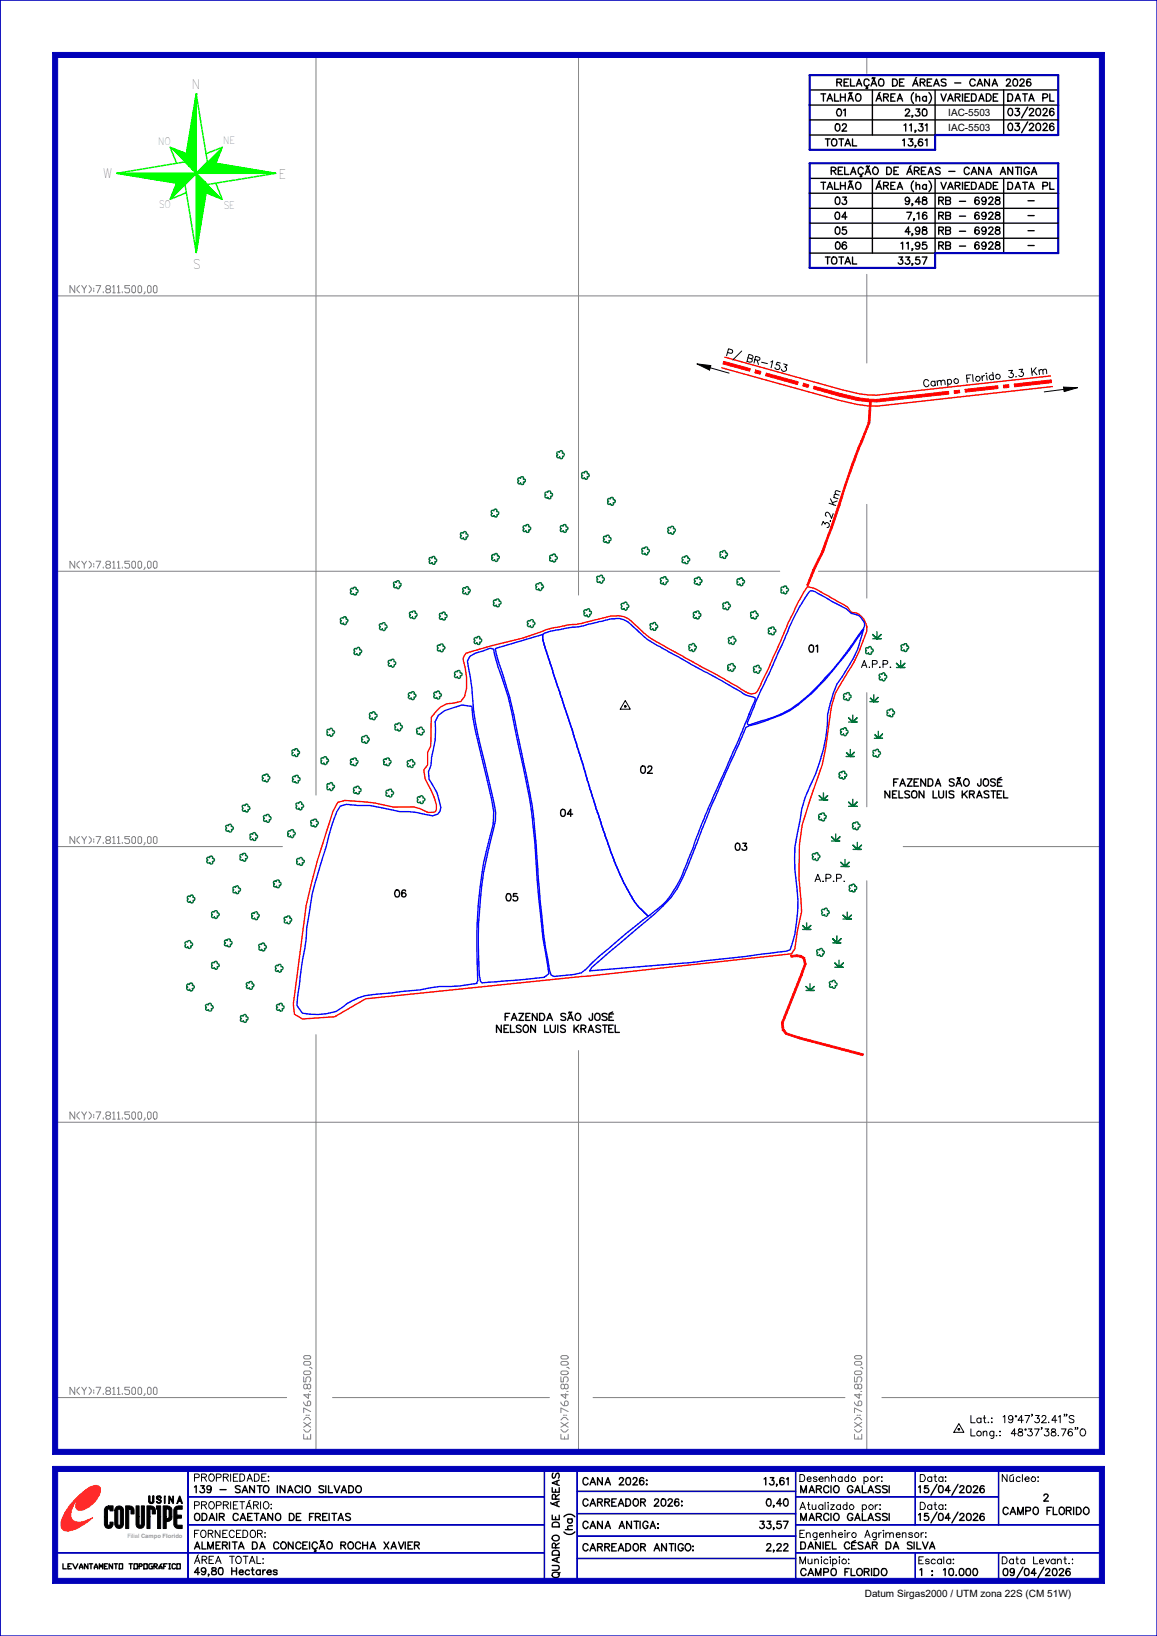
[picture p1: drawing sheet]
<svg xmlns="http://www.w3.org/2000/svg" width="210mm" height="297mm" viewBox="0 0 210 297" stroke-linecap="round" stroke-linejoin="round" font-family="sans-serif">
<defs><g id="words">
<g font-size="2.4">
<text x="34.8" y="16.2">N</text>
<text x="18.7" y="32.3">W</text>
<text x="50.6" y="32.5">E</text>
<text x="35" y="48.9">S</text>
</g>
<g font-size="1.9">
<text x="28.7" y="26.2">NO</text>
<text x="40.5" y="26.1">NE</text>
<text x="28.8" y="37.8">SO</text>
<text x="40.5" y="37.9">SE</text>
</g>
<g font-size="1.8">
<text x="151.9" y="15.6">RELAÇÃO DE ÁREAS - CANA 2026</text>
<text x="149" y="18.4">TALHÃO</text>
<text x="151.6" y="23.8">02</text>
<text x="151.8" y="21.1">01</text>
<text x="159" y="18.4">ÁREA (ha)</text>
<text x="164.1" y="23.8">11,31</text>
<text x="164.3" y="21.1">2,30</text>
<text x="170.8" y="18.4">VARIEDADE</text>
<text x="172.1" y="21.1">IAC-5503</text>
<text x="172.1" y="23.8">IAC-5503</text>
<text x="182.9" y="18.4">DATA PL</text>
<text x="182.9" y="21">03/2026</text>
<text x="182.9" y="23.7">03/2026</text>
<text x="149.8" y="26.5">TOTAL</text>
<text x="163.8" y="26.5">13,61</text>
<text x="149" y="34.4">TALHÃO</text>
<text x="150.9" y="31.7">RELAÇÃO DE ÁREAS - CANA ANTIGA</text>
<text x="159" y="34.4">ÁREA (ha)</text>
<text x="170.8" y="34.4">VARIEDADE</text>
<text x="182.9" y="34.4">DATA PL</text>
<text x="151.5" y="39.8">04</text>
<text x="151.6" y="37.1">03</text>
<text x="164.3" y="37.1">9,48</text>
<text x="164.6" y="39.8">7,16</text>
<text x="170.4" y="37.1">RB - 6928</text>
<text x="170.4" y="39.8">RB - 6928</text>
<text x="186.6" y="37">-</text>
<text x="186.6" y="39.7">-</text>
<text x="149.8" y="47.9">TOTAL</text>
<text x="151.6" y="42.5">05</text>
<text x="151.6" y="45.2">06</text>
<text x="163" y="48">33,57</text>
<text x="163.5" y="45.2">11,95</text>
<text x="164.3" y="42.5">4,98</text>
<text x="170.4" y="42.5">RB - 6928</text>
<text x="170.4" y="45.2">RB - 6928</text>
<text x="186.6" y="42.4">-</text>
<text x="186.6" y="45.1">-</text>
<text x="131.9" y="64.6" transform="rotate(15 131.9 64.6)">P / B R -1 5 3</text>
<text x="150.4" y="95.8" transform="rotate(-72 150.4 95.8)">3.2 K m</text>
<text x="146.8" y="118.4">01</text>
<text x="156.4" y="121.2">A.P.P.</text>
<text x="116.3" y="140.4">02</text>
<text x="162.2" y="142.7">FAZENDA SÃO JOSÉ</text>
<text x="101.8" y="148.2">04</text>
<text x="160.6" y="144.9">NELSON LUIS KRASTEL</text>
<text x="133.5" y="154.4">03</text>
<text x="147.9" y="160">A.P.P.</text>
<text x="71.6" y="162.8">06</text>
<text x="91.8" y="163.5">05</text>
<text x="91.7" y="185.2">FAZENDA SÃO JOSÉ</text>
<text x="90.1" y="187.4">NELSON LUIS KRASTEL</text>
<text x="176.2" y="258.3">Lat.: 19°47'32.41&quot;S</text>
<text x="176.2" y="260.7">Long.: 48°37'38.76&quot;O</text>
<text x="35.3" y="268.9">PROPRIEDADE:</text>
<text x="105.8" y="269.6">CANA 2026:</text>
<text x="138.7" y="269.6">13,61</text>
<text x="145.2" y="269">Desenhado por:</text>
<text x="167" y="269">Data:</text>
<text x="181.9" y="269">Núcleo:</text>
<text x="35.3" y="271">139 - SANTO INACIO SILVADO</text>
<text x="35.3" y="273.9">PROPRIETÁRIO:</text>
<text x="105.8" y="273.4">CARREADOR 2026:</text>
<text x="139.1" y="273.4">0,40</text>
<text x="145.2" y="274">Atualizado por:</text>
<text x="145.3" y="271">MARCIO GALASSI</text>
<text x="166.7" y="271">15/04/2026</text>
<text x="167" y="274">Data:</text>
<text x="182.1" y="275">CAMPO FLORIDO</text>
<text x="189.4" y="272.5">2</text>
<text x="35.3" y="276">ODAIR CAETANO DE FREITAS</text>
<text x="35.3" y="281.2">ALMERITA DA CONCEIÇÃO ROCHA XAVIER</text>
<text x="35.3" y="279.1">FORNECEDOR:</text>
<text x="103.9" y="278.6" transform="rotate(-90 103.9 278.6)">(ha)</text>
<text x="105.8" y="277.5">CANA ANTIGA:</text>
<text x="105.8" y="281.6">CARREADOR ANTIGO:</text>
<text x="137.9" y="277.5">33,57</text>
<text x="139.1" y="281.6">2,22</text>
<text x="145.2" y="279.1">Engenheiro Agrimensor:</text>
<text x="145.3" y="281.2">DANIEL CÉSAR DA SILVA</text>
<text x="145.3" y="276">MARCIO GALASSI</text>
<text x="166.7" y="276">15/04/2026</text>
<text x="35.3" y="283.8">ÁREA TOTAL:</text>
<text x="35.3" y="285.9">49,80 Hectares</text>
<text x="101.5" y="286.4" transform="rotate(-90 101.5 286.4)">QUADRO DE ÁREAS</text>
<text x="145.2" y="283.9">Municipio:</text>
<text x="145.3" y="286">CAMPO FLORIDO</text>
<text x="166.8" y="283.9">Escala:</text>
<text x="167" y="286">1 : 10.000</text>
<text x="181.9" y="283.9">Data Levant.:</text>
<text x="182.1" y="286">09/04/2026</text>
<text x="157" y="289.9">Datum Sirgas2000 / UTM zona 22S (CM 51W)</text>
</g>
<g font-size="1.8" fill="#808080">
<text x="12.7" y="53.2">N(Y):7.811.500,00</text>
<text x="12.7" y="103.1">N(Y):7.811.500,00</text>
<text x="12.7" y="153.1">N(Y):7.811.500,00</text>
<text x="12.7" y="203.2">N(Y):7.811.500,00</text>
<text x="12.7" y="253.2">N(Y):7.811.500,00</text>
<text x="56.4" y="261.2" transform="rotate(-90 56.4 261.2)">E(X):764.850,00</text>
<text x="103.1" y="261.2" transform="rotate(-90 103.1 261.2)">E(X):764.850,00</text>
<text x="156.4" y="261.2" transform="rotate(-90 156.4 261.2)">E(X):764.850,00</text>
</g>
<text font-size="1.8" fill="#f00" x="167.7" y="70.2" transform="rotate(-6 167.7 70.2)">C am po Florido 3.3 K m</text>
<text font-size="1.3" x="11.4" y="284.8">LEVANTAMENTO TOPOGRÁFICO</text>
<text font-size="1.1" fill="#989898" x="23.1" y="279.1">Filial Campo Florido</text>
</g></defs>
<!-- layer: 0114000139004 -->
<path d="M89.9 117.7l8.6-2.5v.7l.5 1.8 4.9 14.8 4.5 15 2.4 7.1 1 2.4 1.4 3.2 1.8 3.3 1 1.2 1.7 1.6a125.5 125.5 0 0 0-11.3 9.6l-.9 .7-1.3 .3-3.6 .4-.6-.3a89.4 89.4 0 0 1-2.1-15.6l-.2-2.1a140.7 140.7 0 0 0-1.4-14.9l-2-9.6a88.5 88.5 0 0 0-3.7-14.3z" fill="none" stroke="#00f" stroke-width=".25"/>
<!-- layer: 0114000139003 -->
<path d="M135.4 132.1l.6-.4 2.8-.8a18.7 18.7 0 0 0 7.5-4.1 59.5 59.5 0 0 0 10.5-12.6 23.3 23.3 0 0 1-3.9 8.7l-1 1.3-.6 1.6-1.1 3.9a29.6 29.6 0 0 1-3.2 13l-.8 2.1-.7 2-.8 4.7a27.2 27.2 0 0 0 0 10 26.5 26.5 0 0 1-1.3 10.9l-.8 .3-7.4 1-10.1 1.1-18.1 1.4 .4-.6 8.1-6.9a47 47 0 0 0 6.2-5.7 31 31 0 0 0 4-8 422.1 422.1 0 0 1 9.7-22.9z" fill="none" stroke="#00f" stroke-width=".25"/>
<!-- layer: 0114000139006 -->
<path d="M61.8 146.3l1.1-.3 2 .2h2.2l5.4 1.1a19.7 19.7 0 0 1 6 .8l1-.3 .4-.5 .1-.7a10.4 10.4 0 0 0-2.1-5.1l-.1-1.4 .4-1.2 .1-1.4a15.9 15.9 0 0 0 .7-6.5l.6-1.1 1.1-.9 3.1-1 1.8 .2a50.1 50.1 0 0 0 1.8 9.1l1.8 7.7 .4 2.4-.1 2.3a79 79 0 0 0-2.8 26.9v1.4l-.2 .5-.3 .1a26.3 26.3 0 0 1-6.4 .5l-3.5 .6-5.2 .6a22.7 22.7 0 0 0-6 .8l-2.1 1.1-2 1.4a12.1 12.1 0 0 1-6.1 .3l-1-1.4 .7-6.1 .7-4.2 .4-3.8 .3-2a42 42 0 0 1 2.5-10.4l1.9-6.6 .7-2z" fill="none" stroke="#00f" stroke-width=".25"/>
<!-- layer: 0114000139005 -->
<path d="M85.3 119.1l1-.5 2.7-.9 .6 .2 .8 3.1a52 52 0 0 1 3.1 11.6l.7 3.4a105.1 105.1 0 0 1 3.3 23.6l.3 3.5a114.7 114.7 0 0 0 1.8 13.7l-.8 .6-11.3 1-.3-.2a46.1 46.1 0 0 1-.4-8.6 70.7 70.7 0 0 1 2.8-19l.3-1.6 .1-1.5-2.1-9.2a54.5 54.5 0 0 1-2.3-13.4l-.8-4.9z" fill="none" stroke="#00f" stroke-width=".25"/>
<!-- layer: MARGEM -->
<path d="M0 0h210v297h-210zM0 0v297" fill="none" stroke="#0000b8" stroke-width=".25"/>
<g fill="none" stroke="#0000b8" stroke-width=".18">
<path d="M9.6 266.2h190.9l-1 .9h-189zM34.1 266.7h.1v20.3h-.1zM34.1 276.8h64.7v.1h-64.7zM34.1 271.7h64.7v.1h-64.7zM34.1 276.8h64.7M34.1 271.8h64.7M34.1 266.7v20.3M98.8 266.7h.1v20h-.1zM98.8 266.7v20M104.7 266.7h.1v20h-.1zM104.7 270.7h39.7v.1h-39.7zM104.7 274.7h39.7v.2h-39.7z"/>
<path d="M104.7 278.8h39.7v.1h-39.7zM104.7 266.7v20M104.7 270.7h39.7M104.7 274.8h39.7M104.7 278.9h39.7M144.4 266.7h.1v20h-.1zM144.4 276.8h55.6v.1h-55.6zM144.4 271.7h36.9v.1h-36.9zM144.4 276.8h55.6M144.4 271.8h36.9M144.4 266.7v20M166.1 266.7h.1v10.1h-.1z"/>
<path d="M166.1 266.7v10.1M181.2 266.7h.1v10.1h-.1zM181.3 266.7v10.1M10 281.9h88.8v.1h-88.8zM10 281.9h88.8M104.7 282.9h39.7v.1h-39.7zM104.7 282.9h39.7M144.4 281.9h55.6v.1h-55.6zM144.4 281.9h55.6M166.1 281.9h.1v5h-.1zM166.1 281.9v5M181.2 281.9h.1v5h-.1z"/>
<path d="M181.3 281.9v5"/>
</g>
<path d="M9.6 266.2h190.9l-1 .9h-189z" fill="#0000b8"/>
<path d="M200.5 266.2v21.2l-1-.9v-19.4z" fill="none" stroke="#0000b8" stroke-width=".18"/>
<path d="M200.5 266.2v21.2l-1-.9v-19.4z" fill="#0000b8"/>
<path d="M9.6 287.4l.9-.9h189l1 .9z" fill="none" stroke="#0000b8" stroke-width=".18"/>
<path d="M9.6 287.4l.9-.9h189l1 .9z" fill="#0000b8"/>
<path d="M9.6 266.2l.9 .9v19.4l-.9 .9z" fill="none" stroke="#0000b8" stroke-width=".18"/>
<path d="M9.6 266.2l.9 .9v19.4l-.9 .9z" fill="#0000b8"/>
<path d="M34.1 266.7h.1v20.1h-.1zM34.1 266.7v20.1" fill="none" stroke="#0000b8" stroke-width=".18"/>
<!-- layer: SETA_NORTE -->
<g fill="none" stroke="#0f0" stroke-width=".25">
<path d="M35.6 17.1h.1M35.6 17l2 12.4 12.4 2.1-12.4 2-2 12.3-2-12.3-12.4-2 12.4-2.1zM35.6 17.2h.1M35.6 17.3v.1M35.6 17.4l-.1 .1M35.6 17.6l-.1 .1M35.6 17.7l-.1 .2M35.6 17.9l-.1 .1M35.6 18l-.2 .2M35.6 18.1l-.2 .2M35.6 18.2l-.2 .3M35.6 18.4l-.2 .2"/>
<path d="M35.6 18.5l-.2 .3M35.6 18.6l-.3 .3M35.6 18.7l-.3 .4M35.6 18.9l-.3 .3M35.6 19l-.3 .4M35.6 19.1l-.4 .4M35.6 19.2l-.4 .5M35.6 19.4l-.4 .4M35.6 19.5l-.4 .5M35.6 19.6l-.5 .5M35.6 19.7l-.5 .6M35.6 19.9l-.5 .5"/>
<path d="M35.6 20l-.5 .6M35.6 17v28.8M21.2 31.5h28.8M21.2 31.5h.1M21.6 31.5h.1M21.7 31.5h.1M21.9 31.5h-.1M22 31.5l-.1 .1M22.1 31.5l-.1 .1M22.3 31.5l-.2 .1M22.4 31.5l-.1 .1M22.5 31.5l-.1 .1"/>
<path d="M22.7 31.5l-.2 .2M22.8 31.5l-.2 .2M22.9 31.5l-.2 .2M23 31.5l-.2 .2M23.2 31.5l-.3 .2M23.3 31.5l-.3 .2M23.4 31.5l-.3 .3M23.5 31.5l-.3 .3M23.7 31.5l-.4 .3M23.8 31.5l-.4 .3M23.9 31.5l-.4 .3M24 31.5l-.3 .4"/>
<path d="M24.2 31.5l-.4 .4M24.3 31.5l-.4 .4M24.4 31.5l-.4 .4M24.6 31.5l-.5 .4M24.7 31.5l-.5 .4M24.8 31.5l-.5 .5M24.9 31.5l-.5 .5M25.1 31.5l-.6 .5M25.2 31.5l-.6 .5M25.3 31.5l-.6 .5M25.5 31.5l-.7 .5M25.6 31.5l-.7 .6"/>
<path d="M25.7 31.5l-.6 .6M25.9 31.5l-.7 .6M26 31.5l-.7 .6M26.1 31.5l-.7 .6M26.2 31.5l-.7 .7M26.4 31.5l-.8 .7M26.5 31.5l-.8 .7M26.6 31.5l-.7 .7M26.7 31.5l-.7 .7M26.9 31.5l-.8 .7M27 31.5l-.8 .8M27.1 31.5l-.8 .8"/>
<path d="M27.2 31.5l-.8 .8M27.4 31.5l-.9 .8M27.5 31.5l-.9 .8M27.6 31.5l-.9 .8M27.7 31.5l-.9 .9M27.9 31.5l-1 .9M28 31.5l-1 .9M28.1 31.5l-1 .9M28.2 31.5l-.9 .9M28.4 31.5l-1 1M28.5 31.5l-1 1M28.7 31.5l-1.1 1"/>
<path d="M28.8 31.5l-1.1 1M28.9 31.5l-1.1 1M29 31.5l-1.1 1M29.2 31.5l-1.2 1.1M29.3 31.5l-1.2 1.1M29.4 31.5l-1.2 1.1M29.5 31.5l-1.2 1.1M29.7 31.5l-1.3 1.1M29.8 31.5l-1.3 1.1M29.9 31.5l-1.2 1.2M30 31.5l-1.2 1.2M30.2 31.5l-1.3 1.2"/>
<path d="M30.3 31.5l-1.3 1.2M30.4 31.5l-1.3 1.2M30.5 31.5l-1.3 1.3M30.7 31.5l-1.3 1.3M30.8 31.5l-1.3 1.3M30.9 31.5l-1.3 1.3M31 31.5l-1.3 1.3M31.1 26.8l2.5 2.5M31.2 31.5l-1.4 1.3M31.3 31.5l-1.4 1.4M31.3 26.9l2.3 2.3M31.4 31.5l-1.4 1.4"/>
<path d="M31.5 26.9l2.1 2.2M31.5 31.5l-1.4 1.4M31.7 31.5l-1.5 1.4M31.8 31.5l-1.5 1.4M31.9 27.2l1.8 1.7M32 31.5l-1.6 1.5M32.1 31.5l-1.6 1.5M32.1 33.2v.1M32.1 27.2l1.6 1.6M32.2 31.5l-1.6 1.5M32.3 31.5l-1.5 1.5M32.5 31.5l-1.6 1.5"/>
<path d="M32.5 27.4l1.2 1.2M32.6 31.5l-1.6 1.5M32.7 31.5l-1.6 1.6M32.7 27.5l1 1M32.9 31.5l-1.7 1.6M32.9 33.3l-1.4 1.4M33 31.5l-1.7 1.6M33.1 31.5l-1.7 1.6M33.2 27.6l.6 .7M33.2 31.5l-1.7 1.6M33.4 31.5l-1.8 1.6M33.4 27.7l.4 .5"/>
<path d="M33.5 31.5l-1.8 1.7M33.6 29.4l2 2.1M33.6 27.8l.2 .2M33.6 31.5l-1.7 1.7M33.7 31.5l-1.7 1.7M33.8 27.9h.1M33.8 35l-2.9 1.2M33.8 27.9l-2.9-1.2 1.2 2.9M33.9 31.5l-1.8 1.7-1.2 3M34 31.5l-2 2M34.1 31.5l-2.2 2.2M34.2 31.5l-2.4 2.4"/>
<path d="M34.4 31.5l-2.7 2.6M34.5 31.5l-2.9 2.8M34.6 31.5l-3.1 3M34.7 31.5l-1.9 1.8M34.9 31.5l-3.5 3.4M35 31.5l-3.7 3.6M35.2 31.5l-4 3.9M35.3 31.5l-4.2 4.1M35.4 31.5l-4.4 4.3M35.5 31.5l-4.5 4.5M35.6 31.5h.1M35.6 22.1l-1 .9"/>
<path d="M35.6 35.8l2-2 2.1 2.1M35.6 20.1l-.6 .6M35.6 20.2l-.6 .7M35.6 20.4l-.6 .7M35.6 20.5l-.6 .7M35.6 20.6l-.7 .8M35.6 20.7l-.7 .8M35.6 20.9l-.8 .8M35.6 21.1l-.8 .7M35.6 21.2l-.8 .8M35.6 21.3l-.8 .8M35.6 21.4l-.9 .9"/>
<path d="M35.6 21.6l-.9 .8M35.6 21.7l-.9 .9M35.6 21.8l-.9 .9M35.6 21.9l-1 1M35.6 22.2l-1 1M35.6 22.3l-1 1M35.6 22.4l-1.1 1.1M35.6 22.6l-1.1 1M35.6 22.7l-1.1 1.1M35.6 22.8l-1.1 1.2M35.6 22.9l-1.2 1.2M35.6 23.1l-1.2 1.2"/>
<path d="M35.6 23.2l-1.2 1.2M35.6 23.3l-1.2 1.3M35.6 23.4l-1.3 1.3M35.6 23.6l-1.3 1.3M35.6 23.7l-1.3 1.3M35.6 23.8l-1.3 1.4M35.6 24l-1.4 1.3M35.6 24.1l-1.4 1.4M35.6 24.2l-1.4 1.4M35.6 24.4l-1.4 1.4M35.6 24.5l-1.5 1.4M35.6 24.6l-1.5 1.5"/>
<path d="M35.6 24.7l-1.5 1.5M35.6 24.9l-1.5 1.5M35.6 25l-1.6 1.5M35.6 25.1l-1.6 1.6M35.6 25.2l-1.6 1.6M35.6 25.4l-1.6 1.6M35.6 25.5l-1.7 1.7M35.6 25.6l-1.7 1.7M35.6 25.7l-1.7 1.8M35.6 25.9l-1.7 1.7M35.6 26l-1.8 1.8M35.6 26.1l-1.8 1.8"/>
<path d="M35.6 26.2l-1.8 1.9M35.6 26.4l-1.8 1.8M35.6 26.5l-1.9 1.9-.7-.8M35.6 26.6l-1.9 1.9M35.6 26.7l-1.9 2-1.4-1.4M35.6 26.9l-1.9 1.9M35.6 27l-2 2-1.9-2M35.6 27.2l-2 1.9M35.6 27.3l-2 2M35.6 27.4l-2 2M35.6 27.5l-1.9 2M35.6 27.7l-1.9 1.8"/>
<path d="M35.6 27.8l-1.8 1.8M35.6 27.9l-1.8 1.8M35.6 28l-1.7 1.7M35.6 28.2l-1.6 1.6M35.6 28.3l-1.6 1.6M35.6 28.4l-1.5 1.5M35.6 28.5l-1.4 1.5M35.6 28.7l-1.4 1.3M35.6 28.8l-1.3 1.3M35.6 28.9l-1.3 1.3M35.6 29.1l-1.2 1.1M35.6 29.2l-1.1 1.1"/>
<path d="M35.6 29.3l-1.1 1.1M35.6 29.4l-1 1.1M35.6 29.6l-.9 .9M35.6 29.7l-.9 .9M35.6 29.8l-.8 .9M35.6 29.9l-.8 .8M35.6 30.1l-.6 .7M35.6 30.2l-.6 .6M35.6 30.4l-.5 .5M35.6 30.5l-.5 .5M35.6 30.6l-.4 .4M35.6 30.7l-.3 .4"/>
<path d="M35.6 30.9l-.3 .3M35.6 31l-.2 .2M35.6 31.1l-.1 .2M35.6 31.2l-.1 .1M35.6 31.4h.1M35.6 31.5l-4.7 4.7M35.6 31.5l2 2M35.7 31.5l-.1 .1M35.8 31.6l-.2 .1M35.8 31.7l-.2 .2M35.9 31.7l-.3 .3M36 31.8l-.4 .3"/>
<path d="M36 31.8l-.4 .4M36.1 31.9l-.5 .5M36.1 32l-.5 .5M36.2 32l-.6 .6M36.3 32.1l-.7 .6M36.3 32.2l-.7 .7M36.4 32.2l-.8 .8M36.5 32.3l-.9 .8M36.5 32.3l-.9 .9M36.6 40l-1 .9M36.6 32.4l-1 1M36.6 39.8l-1 1"/>
<path d="M36.6 39.6l-1 1.1M36.6 32.5l-1 1M36.7 39.5l-1.1 1M36.7 39.3l-1.1 1.1M36.7 39.2l-1.1 1.1M36.7 39l-1.1 1.2M36.7 32.5l-1.1 1.2M36.8 38.8l-1.2 1.2M36.8 38.7l-1.2 1.2M36.8 32.6l-1.2 1.2M36.8 38.5l-1.2 1.2M36.8 38.4l-1.2 1.2"/>
<path d="M36.8 32.7l-1.2 1.2M36.9 38.2l-1.3 1.3M36.9 38.1l-1.3 1.3M36.9 37.9l-1.3 1.3M36.9 37.8l-1.3 1.3M36.9 32.7l-1.3 1.3M37 37.6l-1.4 1.4M37 37.5l-1.4 1.4M37 32.8l-1.4 1.4M37 37.3l-1.4 1.4M37 37.2l-1.4 1.4M37 32.8l-1.4 1.5"/>
<path d="M37.1 37l-1.5 1.5M37.1 36.9l-1.5 1.5M37.1 32.9l-1.5 1.5M37.1 36.7l-1.5 1.5M37.1 36.5l-1.5 1.6M37.2 36.4l-1.6 1.6M37.2 36.2l-1.6 1.7M37.2 33l-1.6 1.5M37.2 36.1l-1.6 1.6M37.2 35.9l-1.6 1.7M37.2 33l-1.6 1.7M37.3 35.8l-1.7 1.7"/>
<path d="M37.3 35.6l-1.7 1.8M37.3 33.1l-1.7 1.7M37.3 35.5l-1.7 1.7M37.3 35.3l-1.7 1.8M37.3 33.2l-1.7 1.7M37.4 35.2l-1.8 1.8M37.4 35l-1.8 1.9M37.4 27.9l2.9-1.2-1.1 2.9M37.4 34.7l-1.8 1.8M37.4 33.2l-1.8 1.8M37.4 34.8l.5 .4M37.5 34.6l-1.9 1.8"/>
<path d="M37.5 33.3l-1.9 1.9M37.5 34.7l.6 .6M37.5 34.5l.8 .8M37.5 34.3l-1.9 1.9M37.5 33.4l-1.9 1.9M37.5 34.3l1.2 1.2M37.5 34.2l1.4 1.4M37.6 34l-2 1.9M37.6 33.4l-2 2M37.6 34l1.7 1.7M37.6 33.9l1.9 1.9M37.6 33.7l-2 2"/>
<path d="M37.6 33.5l-2 2M37.6 29.4l-2 2.1M37.6 33.7l2.3 2.3M37.6 33.6l2.5 2.5M37.7 35.1l-.3-.2-1.8 1.8M37.7 29.4l-2 2.1M37.8 29.4l-2 2.1M37.9 29.4l-2 2.1M38 29.5l-2 2M38.1 29.5l-1.9 2M38.3 29.5l-2 2M38.4 29.5l-2 2"/>
<path d="M38.5 35.4l-1-1-1.9 1.9M38.6 29.5l-1.9 2M38.8 29.6l-1.9 1.9M38.9 29.6l-1.9 1.9M39.1 35.7l-1.6-1.6-1.9 1.9M39.2 29.6l-1.9 1.9M39.2 33.2l1.1 3-2.9-1.2M39.2 29.7l-1.8 1.8M39.3 29.4l-2.1 2.1M39.3 29.7l-1.8 1.8M39.4 29.2l-.5 .4M39.4 29.7l-1.7 1.8"/>
<path d="M39.4 29l-.6 .6M39.5 29.7l-1.7 1.8M39.5 28.8l-2.7 2.7M39.6 28.6l-1 1M39.7 29.7l-1.8 1.8M39.7 28.4l-3.2 3.1M39.8 29.7l-1.8 1.8M39.8 28.2l-1.4 1.3M39.8 28l-1.5 1.5M39.9 29.8l-1.7 1.7M39.9 27.8l-1.7 1.7M40 29.8l-1.7 1.7"/>
<path d="M40 27.6l-2 1.9M40.1 29.8l-1.6 1.7M40.1 27.4l-2.2 2M40.2 29.8l-1.6 1.7M40.2 27.2l-2.4 2.2M40.3 29.8l-1.6 1.7M40.3 26.9l-2.6 2.5M40.4 29.8l-1.6 1.7M40.5 29.9l-1.5 1.6M40.6 29.9l-1.5 1.6M40.7 29.9l-1.5 1.6M40.8 29.9l-1.5 1.6"/>
<path d="M40.9 29.9l-1.4 1.6M41.1 30l-1.5 1.5M41.2 30l-1.5 1.5M41.3 30l-1.5 1.5M41.4 30l-1.4 1.5M41.5 30l-1.4 1.5M41.6 30l-1.4 1.5M41.7 30.1l-1.3 1.4M41.9 30.1l-1.4 1.4M42 30.1l-1.4 1.4M42.1 30.1l-1.4 1.4M42.2 30.1l-1.3 1.4"/>
<path d="M42.3 30.1l-1.3 1.4M42.4 30.2l-1.3 1.3M42.5 30.2l-1.3 1.3M42.6 30.2l-1.2 1.3M42.7 30.2l-1.2 1.3M42.8 30.2l-1.1 1.3M42.9 30.3l-1.1 1.2M43 30.3l-1.1 1.2M43.1 30.3l-1.1 1.2M43.3 30.4l-1.1 1.1M43.4 30.4l-1.1 1.1M43.5 30.4l-1.1 1.1"/>
<path d="M43.6 30.4l-1.1 1.1M43.7 30.4l-1 1.1M43.8 30.4l-1 1.1M43.9 30.5l-1 1M44 30.5l-1 1M44.1 30.5l-.9 1M44.2 30.5l-.9 1M44.3 30.5l-.9 1M44.4 30.6l-.9 .9M44.6 30.6l-.9 .9M44.7 30.6l-.9 .9M44.8 30.6l-.9 .9"/>
<path d="M44.9 30.6l-.9 .9M45 30.6l-.8 .9M45.1 30.7l-.8 .8M45.2 30.7l-.8 .8M45.3 30.7l-.7 .8M45.5 30.7l-.8 .8M45.6 30.7l-.8 .8M45.7 30.7l-.7 .8M45.8 30.8l-.7 .7M45.9 30.8l-.7 .7M46 30.8l-.7 .7M46.1 30.8l-.6 .7"/>
<path d="M46.2 30.8l-.6 .7M46.3 30.9l-.6 .6M46.4 30.9l-.6 .6M46.5 30.9l-.5 .6M46.6 30.9l-.5 .6M46.7 30.9l-.5 .6M46.9 30.9l-.6 .6M47 31l-.5 .5M47.1 31l-.5 .5M47.2 31l-.5 .5M47.3 31l-.5 .5M47.4 31l-.4 .5"/>
<path d="M47.5 31l-.4 .5M47.7 31.1l-.5 .4M47.8 31.1l-.5 .4M47.9 31.1l-.4 .4M48 31.1l-.4 .4M48.1 31.1l-.3 .4M48.2 31.2l-.3 .3M48.3 31.2l-.3 .3M48.4 31.2l-.3 .3M48.5 31.2l-.2 .3M48.6 31.2l-.2 .3M48.7 31.2l-.2 .3"/>
<path d="M48.8 31.3l-.1 .2M49 31.3l-.2 .2M49.1 31.3l-.2 .2M49.2 31.3l-.2 .2M49.3 31.3l-.1 .2M49.4 31.4l-.1 .1M49.5 31.4l-.1 .1M49.6 31.4l-.1 .1M49.7 31.4v.1M49.8 31.4v.1M49.9 31.4v.1M35.6 45.7h.1"/>
<path d="M35.7 45.6h-.1M35.7 45.4l-.1 .1M35.7 45.3l-.1 .1M35.8 45.1l-.2 .1M35.8 45l-.2 .1M35.8 44.8l-.2 .2M35.8 44.7l-.2 .2M35.9 44.5l-.3 .2M35.9 44.4l-.3 .2M35.9 44.2l-.3 .3M35.9 44.1l-.3 .2M36 43.9l-.4 .3"/>
<path d="M36 43.8l-.4 .3M36 43.6l-.4 .4M36 43.5l-.4 .3M36.1 43.3l-.5 .4M36.1 43.2l-.5 .4M36.1 43l-.5 .5M36.1 42.8l-.5 .5M36.1 42.7l-.5 .5M36.2 42.5l-.6 .6M36.2 42.4l-.6 .5M36.2 42.2l-.6 .6M36.2 42.1l-.6 .6"/>
<path d="M36.3 41.9l-.7 .6M36.3 41.8l-.7 .6M36.3 41.6l-.7 .7M36.3 41.5l-.7 .7M36.4 41.3l-.8 .7M36.4 41.2l-.8 .7M36.4 41l-.8 .8M36.4 40.9l-.8 .8M36.5 40.7l-.9 .8M36.5 40.6l-.9 .8M36.5 40.4l-.9 .9M36.5 40.3l-.9 .9"/>
<path d="M36.6 40.1l-1 .9"/>
</g>
<!-- layer: MARGEM -->
<path d="M27 271.6h.2v1a.29 .29 0 0 0 .3 .2 .29 .29 0 0 0 .2-.2v-1h.2v1a.44 .44 0 0 1-.4 .3 .44 .44 0 0 1-.5-.3zM28.5 271.7l.1-.1a.46 .46 0 0 1 .7 .4h-.2a.26 .26 0 0 0-.3-.3 .26 .26 0 0 0-.2 .3l.6 .3 .1 .2-.8-.3-.1-.2zM28.5 271.7l.1-.1a.46 .46 0 0 1 .7 .4h-.2a.26 .26 0 0 0-.3-.3 .26 .26 0 0 0-.2 .3l.6 .3a.42 .42 0 0 1-.3 .6 .42 .42 0 0 1-.5-.3h.1a.28 .28 0 0 0 .4 .2 .28 .28 0 0 0 .2-.3l-.6-.3-.1-.2zM29.8 271.6h.2v1.3h-.2zM30.6 271.6h.2l.5 1v-1h.2v1.3h-.2l-.5-1v1h-.2zM32.6 271.6h.1l.4 1.3h-.2l-.1-.3h-.4l-.1 .3h-.2zM32.6 271.9l.2 .5h-.3z" fill="none" stroke="#000" stroke-width=".18"/>
<g fill="#000">
<path d="M27 271.6h.2v1a.29 .29 0 0 0 .3 .2 .29 .29 0 0 0 .2-.2v-1h.2v1a.44 .44 0 0 1-.4 .3 .44 .44 0 0 1-.5-.3z" fill-rule="evenodd"/>
<path d="M28.5 271.7l.1-.1a.46 .46 0 0 1 .7 .4h-.2a.26 .26 0 0 0-.3-.3 .26 .26 0 0 0-.2 .3l.6 .3 .1 .2-.8-.3-.1-.2z" fill-rule="evenodd"/>
<path d="M28.5 271.7l.1-.1a.46 .46 0 0 1 .7 .4h-.2a.26 .26 0 0 0-.3-.3 .26 .26 0 0 0-.2 .3l.6 .3a.42 .42 0 0 1-.3 .6 .42 .42 0 0 1-.5-.3h.1a.28 .28 0 0 0 .4 .2 .28 .28 0 0 0 .2-.3l-.6-.3-.1-.2z" fill-rule="evenodd"/>
<path d="M29.8 271.6v1.3h.2v-1.3zM30.6 271.6v1.3h.2v-1l.5 1h.2v-1.3h-.2v1l-.5-1zM32.6 271.6l-.5 1.3h.2l.1-.3h.4l.1 .3h.2l-.4-1.3zM32.6 271.9l.2 .5h-.3z" fill-rule="evenodd"/>
</g>
<path d="M14.4 271.6l1.6-1.4-1.6 1.7z" fill="none" stroke="#ff3f00" stroke-width=".18"/>
<path d="M14.4 271.6l1.6-1.4-1.6 1.7z" fill-rule="evenodd" fill="#ff3f00"/>
<path d="M18.9 275.4h.6v1.3a.23 .23 0 0 0 .2 .2 .23 .23 0 0 0 .3-.2v-.4h.5a.91 .91 0 0 1-.8 1.2 .78 .78 0 0 1-.8-.8z" fill="none" stroke="#000" stroke-width=".18"/>
<path d="M18.9 275.4h.6v1.3a.23 .23 0 0 0 .2 .2 .23 .23 0 0 0 .3-.2v-.4h.5a.91 .91 0 0 1-.8 1.2 .78 .78 0 0 1-.8-.8z" fill-rule="evenodd" fill="#000"/>
<path d="M13.5 272.3l1.9-1.7a7.2 7.2 0 0 0-2.5 4.4 1.3 1.3 0 0 0 1.6 1.3l.8-.1 1.5-.7a8.1 8.1 0 0 1-4.7 2.5l-.2-.1a1.15 1.15 0 0 1-.8-1.7 9.2 9.2 0 0 1 2.4-3.9zM15.4 270.7a2.42 2.42 0 0 1 2.6-.9 1.58 1.58 0 0 1-.2 2 4.1 4.1 0 0 1-3.6 2.3 1.18 1.18 0 0 1-.2-1.7l.3-.6zM15.4 270.6l.7-.4z" fill="none" stroke="#ff3f00" stroke-width=".18"/>
<path d="M15.4 270.7a3.6 3.6 0 0 0-1.6 2.9 1.18 1.18 0 0 0 1.8 .2 4.5 4.5 0 0 0 2.6-3.6 1.1 1.1 0 0 0-1.7-.3zM15.4 270.6l.7-.4zM14.2 271.6a8.7 8.7 0 0 0-3.1 5.2 1.25 1.25 0 0 0 2 1l.7-.2 1.5-.9 1.5-1.2-.5 .3a2.88 2.88 0 0 1-3.1 .2 2.36 2.36 0 0 1 .2-2.8l1.1-1.6 .9-1z" fill-rule="evenodd" fill="#ff3f00"/>
<path d="M19.2 273.6l.5-.2h.8v.9h-.5v-.4l-.4 .1-.1 1.4h-.6v-1.3zM21.1 273.5a.8 .8 0 0 1 .9 0 .8 .8 0 0 1 .4 .7v2.4a.79 .79 0 0 1-.8 .9 .79 .79 0 0 1-.8-.8v-2.6zM21.5 274l.1-.1 .2 .2v2.6a.23 .23 0 0 1-.2 .2 .23 .23 0 0 1-.2-.2v-2.6zM22.8 273.4h.7a.79 .79 0 0 1 .8 .8v.7h-.5v-.8l-.1-.1-.3-.1v3.6h-.6zM24.7 273.4h.5v3.4l.1 .1 .4-.1v-3.4h.5v3.3a.76 .76 0 0 1-.7 .7 .76 .76 0 0 1-.8-.7zM26.7 273.4h.7a.79 .79 0 0 1 .8 .8v.7h-.6v-.8l-.1-.1-.3-.1v3.6h-.5zM28.4 273.4h.8v4.1h-.6v-3.5h-.2zM29.6 273.4h.9a.71 .71 0 0 1 .7 .8v1.2a.82 .82 0 0 1-1 .8v1.3h-.6zM30.2 273.9h.3l.2 .2v1.4l-.2 .2h-.3zM31.7 273.7l.4-.3h1v.6h-.9l-.1 .1v1h.8v.5h-.8v1.1l.1 .2h.9v.6h-.7a.87 .87 0 0 1-.9-.8v-2.6z" fill="none" stroke="#000" stroke-width=".18"/>
<g fill="#000">
<path d="M19.3 273.5l-.4 .6v1.3h.6l.1-1.4 .4-.1v.4h.5v-.9h-.8zM22.8 273.4v4.1h.6v-3.6l.3 .1 .1 .1v.8h.5v-.7a.79 .79 0 0 0-.8-.8zM24.7 273.4v3.3a.76 .76 0 0 0 .8 .7 .76 .76 0 0 0 .7-.7v-3.3h-.5v3.4l-.1 .1-.4-.1v-3.4zM26.7 273.4v4.1h.5v-3.6l.3 .1 .1 .1v.8h.6v-.7a.79 .79 0 0 0-.8-.8zM28.4 273.4v.6h.2v3.5h.6v-4.1zM29.6 273.4v4.1h.6v-1.3a.88 .88 0 0 0 1-.8v-1.2a.79 .79 0 0 0-.8-.8zM30.2 273.9h.3l.2 .2v1.4l-.2 .2h-.3zM31.9 273.5l-.4 .6v2.6a.87 .87 0 0 0 .9 .8h.7v-.6h-.9l-.1-.2v-1.1h.8v-.5h-.8v-1l.1-.1h.9v-.6h-.7z" fill-rule="evenodd"/>
<path d="M21.1 273.5l-.3 .6v2.6a.79 .79 0 0 0 .8 .8 .79 .79 0 0 0 .8-.9v-2.4a.8 .8 0 0 0-.4-.7 .8 .8 0 0 0-.9 0zM21.5 274l.1-.1 .2 .2v2.6a.23 .23 0 0 1-.2 .2 .23 .23 0 0 1-.2-.2v-2.6z" fill-rule="evenodd"/>
</g>
<path d="M27 272.6v-1h.2v1M27 272.5l.1 .2 .3 .2M27.2 272.5l.2 .3M27.4 272.8h.1M27.4 272.9h.1M27.7 272.6v-1h.2v1M27.7 272.5l-.2 .3M27.9 272.5v.2l-.4 .2" fill="none" stroke="#000" stroke-width=".25"/>
<!-- layer: QUADRO_DE_AREAS_CANA_ANTIGA -->
<path d="M147 29.6h45.1v16.3h-22.4v2.7h-22.7z" fill="none" stroke="#0000b8" stroke-width=".4"/>
<path d="M147 32.4h45.1M147 35.1h45.1M147 37.8h45.1M158.3 32.4v13.5M169.7 32.4v13.5h-22.7M182.2 32.4v13.5M147 40.5h45.1M147 43.3h45.1" fill="none" stroke="#000" stroke-width=".25"/>
<!-- layer: TEXTO_DIVERSOS -->
<g fill="none" stroke="#000" stroke-width=".18">
<path d="M113.4 128.1l.1 .1zM113.4 128.1h.1v.1zM113.4 128.3l.1-.1zM113.4 128.2h.2zM113.5 127.2l.9 1.6h-1.8zM113.5 128.1h.1l-.1 .1zM113.5 128.2h.1v.1zM113.5 128.2l.1 .1zM113.6 128.1v.1h-.1zM173.9 259.4l.1 .1h-.1zM173.9 259.4l.1 .1zM173.9 259.6l.1-.1v.1z"/>
<path d="M174 258.4l1 1.6h-1.9zM174 259.4h.1l-.1 .1zM174 259.5h.2l-.1 .1zM174 259.5l.1 .1h-.1zM174.1 259.4l.1 .1h-.2z"/>
</g>
<g fill="#000">
<path d="M113.4 128.1l.1 .1zM113.4 128.1h.1v.1zM113.5 128.1h.1l-.1 .1zM113.6 128.1v.1h-.1zM113.5 128.2h.1v.1zM113.5 128.2l.1 .1zM113.4 128.3l.1-.1zM113.4 128.2h.1l-.1 .1zM173.9 259.4l.1 .1h-.1zM173.9 259.4l.1 .1zM174 259.4h.1l-.1 .1zM174.1 259.4l.1 .1h-.2z"/>
<path d="M174 259.5h.2l-.1 .1zM174 259.5l.1 .1h-.1zM173.9 259.6l.1-.1v.1zM173.9 259.5h.1l-.1 .1z"/>
</g>
<!-- layer: MALHA -->
<g fill="none" stroke="#808080" stroke-width=".18">
<path d="M57.4 10v134.3M105 10v98M157.3 10v3.3M10 53.7h190M157.3 49.8v16.1M157.3 91.6v17M10 103.7h131.5M148.5 103.7h51.5M157.3 125.8v20.7M10 153.7h41.3M157.3 159.9v103.7M163.9 153.7h36.1"/>
<path d="M57.4 187.8v75.8M105 190.7v72.9M10 203.7h190M10 253.7h42M60.4 253.7h39.3M107.6 253.7h45.8M160.1 253.7h39.9"/>
</g>
<!-- layer: MARGEM -->
<path d="M199.5 10.4l1-.9v254.5l-1-.9z" fill="none" stroke="#0000b8" stroke-width=".18"/>
<path d="M199.5 10.4l1-.9v254.5l-1-.9z" fill="#0000b8"/>
<path d="M9.6 9.5h190.9l-1 .9h-189z" fill="none" stroke="#0000b8" stroke-width=".18"/>
<path d="M9.6 9.5h190.9l-1 .9h-189z" fill="#0000b8"/>
<path d="M9.6 9.5l.9 .9v252.7l-.9 .9z" fill="none" stroke="#0000b8" stroke-width=".18"/>
<path d="M9.6 9.5l.9 .9v252.7l-.9 .9z" fill="#0000b8"/>
<path d="M10.5 263.1h189l1 .9h-190.9z" fill="none" stroke="#0000b8" stroke-width=".18"/>
<path d="M10.5 263.1h189l1 .9h-190.9z" fill="#0000b8"/>
<!-- layer: 0114000139 -->
<path d="M84.6 118.6l4.7-1.4a41.9 41.9 0 0 0 10-2.9l3.2-.7a64 64 0 0 0 8.4-1.8 4.3 4.3 0 0 1 4.4 1.6l.4 .4a21.6 21.6 0 0 0 6.1 4.2l8.8 4.8 4.5 2.6a1.77 1.77 0 0 0 2.3 .2l2.1-4.3 3.6-8.2 .7-1.4a28.7 28.7 0 0 1 2.8-5.2l1.6 .5 4.5 2.5a2.3 2.3 0 0 1 1.5 1.3 1.95 1.95 0 0 0 1.5 .6 3.3 3.3 0 0 1 1.6 3.2 33.8 33.8 0 0 1-4.6 9.4l-1.1 1.8-.6 2.2-1.1 7.8-.6 3-2.2 6.1-1.5 4.9-.5 3.7-.1 6.1 .5 5.9-.8 3.5-.4 3.2-.6 .9-37 4.1-40.4 4.1-5.5 3.3-5.9 .4-1.5-.9-.2-1.8 2.4-17.9a145 145 0 0 1 4.9-17.2l.8-1.5 1.3-.4 5.4 .5 3.5 .7h3.6l1.2 .3 1.4 .7 1.3-.2 .2-.4v-.8l-1-2.7-1-2-.3-1.6 .7-.9v-2.3l.6-1.1 .1-5.3 1.6-1.8 1.1-.6 2.7-.5 .6-.9a10.7 10.7 0 0 0-.2-6.6l.1-.7z" fill="none" stroke="#f00" stroke-width=".25"/>
<!-- layer: 0114000139002 -->
<path d="M98.5 115.2l.4-.3a37.8 37.8 0 0 1 6.7-1.2l4.1-1.1a5.1 5.1 0 0 1 4.2 .3l.6 .4a19.8 19.8 0 0 0 6.5 4.8l12.9 7.1a9.1 9.1 0 0 0 3.2 1.5 5.7 5.7 0 0 1-1 2.5l-2 5.1-4.9 11.1a82.7 82.7 0 0 0-3.5 8.8l-.9 2.2a19.2 19.2 0 0 1-4.9 8.2l-2.2 1.7-.7-.6-2-2.2-1.8-3.2-1.4-3.3-3.4-9.5-4.5-15-4.9-14.8-.5-1.8z" fill="none" stroke="#00f" stroke-width=".25"/>
<!-- layer: 0114000139001 -->
<path d="M147 107.4a1.7 1.7 0 0 1 1.7 .5l2.4 1.3a13.7 13.7 0 0 1 3.5 2.2h.2a2.32 2.32 0 0 1 2 1.6l.1 .8-.8 1.1a55.9 55.9 0 0 1-11.3 12.9 21.2 21.2 0 0 1-7.6 3.4l-1.2 .4-.2-.1-.2-.3 .5-1a72.7 72.7 0 0 1 3.7-8.4l2.1-4.6a45.4 45.4 0 0 1 4.9-9.7z" fill="none" stroke="#00f" stroke-width=".25"/>
<!-- layer: ESTRADA -->
<path d="M143.5 173.5l1.1-.1v.3l-1 .1z" fill="none" stroke="#f00" stroke-width=".18"/>
<path d="M143.5 173.5l1.1-.1v.3l-1 .1z" fill="#f00"/>
<path d="M144.6 173.4l.8 .1-.1 .3-.7-.1z" fill="none" stroke="#f00" stroke-width=".18"/>
<path d="M144.6 173.4l.8 .1-.1 .3-.7-.1z" fill="#f00"/>
<path d="M145.4 173.5l.6 .4-.2 .2-.5-.3z" fill="none" stroke="#f00" stroke-width=".18"/>
<path d="M145.4 173.5l.6 .4-.2 .2-.5-.3z" fill="#f00"/>
<path d="M145.8 174.1l.2-.2 .3 1.1h-.3z" fill="none" stroke="#f00" stroke-width=".18"/>
<path d="M145.8 174.1l.2-.2 .3 1.1h-.3z" fill="#f00"/>
<path d="M146 175h.3l-.7 2.1-.3-.1z" fill="none" stroke="#f00" stroke-width=".18"/>
<path d="M146 175h.3l-.7 2.1-.3-.1z" fill="#f00"/>
<path d="M145.3 177l.3 .1-3.5 8.6h-.3z" fill="none" stroke="#f00" stroke-width=".18"/>
<path d="M145.3 177l.3 .1-3.5 8.6h-.3z" fill="#f00"/>
<path d="M141.8 185.7h.3l.2 1.2-.3 .1z" fill="none" stroke="#f00" stroke-width=".18"/>
<path d="M141.8 185.7h.3l.2 1.2-.3 .1z" fill="#f00"/>
<path d="M142 187l.3-.1 .5 .6-.2 .3z" fill="none" stroke="#f00" stroke-width=".18"/>
<path d="M142 187l.3-.1 .5 .6-.2 .3z" fill="#f00"/>
<path d="M142.8 187.5l2.3 .8v.3l-2.5-.8z" fill="none" stroke="#f00" stroke-width=".18"/>
<path d="M142.8 187.5l2.3 .8v.3l-2.5-.8z" fill="#f00"/>
<path d="M145.1 188.3l11.6 3-.1 .3-11.5-3z" fill="none" stroke="#f00" stroke-width=".18"/>
<path d="M145.1 188.3l11.6 3-.1 .3-11.5-3z" fill="#f00"/>
<!-- layer: SIMBOLO ARVORE -->
<g fill="none" stroke="#007239" stroke-width=".25">
<path d="M84.1 97.7a.27 .27 0 0 1-.5 0 .27 .27 0 0 1 .2-.4l-.2-.2a.29 .29 0 0 1 .1-.4 .29 .29 0 0 1 .4 .1 .28 .28 0 0 1 .3-.3 .28 .28 0 0 1 .2 .4l.3 .2v.3l-.3 .1 .1 .2a.28 .28 0 0 1-.3 .3 .28 .28 0 0 1-.3-.3M89.3 92.7h.4a.28 .28 0 0 1 .2-.3 .28 .28 0 0 1 .3 .3v.2l.3 .1v.3l-.3 .1v.2a.28 .28 0 0 1-.3 .3 .28 .28 0 0 1-.2-.3 .27 .27 0 0 1-.5 0 .27 .27 0 0 1 .2-.4l-.2-.2zM94 86.8l.2-.1 .3 .1a.28 .28 0 0 1 .2-.3 .28 .28 0 0 1 .3 .3v.2l.4 .1-.1 .4h-.3v.3a.28 .28 0 0 1-.3 .2 .28 .28 0 0 1-.2-.3 .27 .27 0 0 1-.5 0 .27 .27 0 0 1 .2-.4l-.2-.2zM95 95.5l.1-.1 .4 .1a.27 .27 0 0 1 .3-.3 .27 .27 0 0 1 .2 .4l.3 .2v.3l-.3 .1v.2a.28 .28 0 0 1-.3 .3 .28 .28 0 0 1-.2-.3 .27 .27 0 0 1-.5 0 .27 .27 0 0 1 .1-.4l-.2-.2zM99 89.4h.4a.27 .27 0 0 1 .4-.3 .27 .27 0 0 1 .1 .4l.4 .2-.1 .4h-.3l.1 .2a.28 .28 0 0 1-.3 .3 .28 .28 0 0 1-.3-.3 .29 .29 0 0 1-.5 0 .29 .29 0 0 1 .2-.5l-.2-.1zM101.1 82.1h.4a.28 .28 0 0 1 .4-.3 .28 .28 0 0 1 .2 .5l.3 .1v.3l-.3 .1 .1 .2a.28 .28 0 0 1-.3 .3 .28 .28 0 0 1-.3-.3l-.2 .1a.27 .27 0 0 1-.3-.2 .27 .27 0 0 1 .1-.3l-.2-.2zM101.8 95.5h.4a.27 .27 0 0 1 .3-.3 .27 .27 0 0 1 .2 .4l.4 .2-.1 .3-.3 .1 .1 .2a.28 .28 0 0 1-.3 .3 .28 .28 0 0 1-.3-.3 .27 .27 0 0 1-.4 0 .27 .27 0 0 1 .1-.4l-.2-.2zM105.7 85.8l.4 .1a.28 .28 0 0 1 .2-.3 .28 .28 0 0 1 .3 .2v.2l.3 .1v.4h-.3v.3a.28 .28 0 0 1-.3 .2 .28 .28 0 0 1-.2-.3 .27 .27 0 0 1-.5 .1 .27 .27 0 0 1 .2-.5l-.2-.2zM109.6 97.5l.1-.1 .3 .1a.27 .27 0 0 1 .4-.3 .27 .27 0 0 1 .1 .4l.4 .1-.1 .4h-.3l.1 .2a.28 .28 0 0 1-.3 .3 .28 .28 0 0 1-.3-.3 .27 .27 0 0 1-.4 0 .27 .27 0 0 1 .1-.4l-.2-.2zM110.3 90.6l.1-.1 .3 .1a.29 .29 0 0 1 .4-.3 .29 .29 0 0 1 .2 .4l.4 .2-.1 .3-.3 .1 .1 .2a.28 .28 0 0 1-.3 .2 .28 .28 0 0 1-.3-.2 .29 .29 0 0 1-.5-.1 .29 .29 0 0 1 .2-.4l-.2-.1zM116.5 99.6l.2-.1 .3 .1a.28 .28 0 0 1 .2-.3 .28 .28 0 0 1 .4 .2l-.1 .2 .4 .1-.1 .4-.2 .1v.2a.28 .28 0 0 1-.3 .3 .28 .28 0 0 1-.3-.3l-.1 .1a.27 .27 0 0 1-.4-.2 .27 .27 0 0 1 .2-.4l-.2-.2zM121.7 96.7a.27 .27 0 0 1-.4 0 .27 .27 0 0 1 .1-.4l-.2-.2a.29 .29 0 0 1 .2-.3 .29 .29 0 0 1 .3 0 .28 .28 0 0 1 .4-.3 .28 .28 0 0 1 .1 .5l.4 .1-.1 .3-.2 .1v.2a.28 .28 0 0 1-.3 .3 .28 .28 0 0 1-.2-.3"/>
<path d="M62.3 113.1a.28 .28 0 0 0 .3 .3 .28 .28 0 0 0 .3-.2l-.1-.2 .3-.1v-.4l-.3-.1v-.2a.28 .28 0 0 0-.2-.3 .28 .28 0 0 0-.3 .3 .28 .28 0 0 0-.5 .1 .28 .28 0 0 0 .2 .4 .3 .3 0 0 0-.2 .4 .3 .3 0 0 0 .4 .2l.1-.1M64.1 107.8a.27 .27 0 0 1-.4 0 .27 .27 0 0 1 .1-.4 .29 .29 0 0 1-.2-.4 .29 .29 0 0 1 .4-.2l.1 .1a.27 .27 0 0 1 .3-.3 .27 .27 0 0 1 .2 .4l.4 .2-.1 .3-.2 .1v.2a.28 .28 0 0 1-.3 .2 .28 .28 0 0 1-.2-.2M64.3 117.8l.1-.1 .3 .1a.31 .31 0 0 1 .3-.3 .31 .31 0 0 1 .3 .3v.2l.3 .1v.3l-.3 .1v.2a.28 .28 0 0 1-.3 .3 .28 .28 0 0 1-.2-.3 .28 .28 0 0 1-.5 0 .28 .28 0 0 1 .1-.4l-.1-.2zM69.4 114.2a.28 .28 0 0 0 .2 .3 .28 .28 0 0 0 .4-.3l-.1-.2h.2l.2-.2-.2-.3h-.2a.29 .29 0 0 0-.2-.4 .29 .29 0 0 0-.4 .2 .28 .28 0 0 0-.4 0 .28 .28 0 0 0 .1 .5 .3 .3 0 0 0-.1 .3 .3 .3 0 0 0 .3 .2l.2-.1M70.5 120l.2-.1 .3 .1a.28 .28 0 0 1 .3-.3 .28 .28 0 0 1 .2 .4l.3 .2v.3l-.3 .1 .1 .2a.28 .28 0 0 1-.3 .2 .28 .28 0 0 1-.3-.3l-.1 .1a.27 .27 0 0 1-.4-.1 .27 .27 0 0 1 .2-.4l-.2-.1zM71.5 105.7l.4-.1v.1a.27 .27 0 0 1 .4-.3 .27 .27 0 0 1 .1 .4l.4 .2-.1 .4h-.2v.2a.28 .28 0 0 1-.2 .3 .28 .28 0 0 1-.3-.3l-.2 .1a.3 .3 0 0 1-.3-.2 .3 .3 0 0 1 .1-.4l-.2-.1zM74.4 111.2l.1-.1 .3 .1a.28 .28 0 0 1 .4-.3 .28 .28 0 0 1 .1 .4l.4 .2-.1 .3-.2 .1v.2a.28 .28 0 0 1-.3 .2 .28 .28 0 0 1-.2-.3l-.2 .1a.27 .27 0 0 1-.3-.1 .27 .27 0 0 1 .1-.4l-.2-.1zM77.9 101.3l.2-.1 .3 .1a.27 .27 0 0 1 .3-.3 .27 .27 0 0 1 .2 .4l.3 .2v.3l-.3 .1 .1 .2a.28 .28 0 0 1-.3 .2 .28 .28 0 0 1-.3-.2l-.1 .1a.3 .3 0 0 1-.4-.2 .3 .3 0 0 1 .2-.4l-.2-.1zM79.9 111.4h.4a.28 .28 0 0 1 .2-.3 .28 .28 0 0 1 .3 .3v.2l.3 .1v.3l-.3 .1v.2a.28 .28 0 0 1-.3 .3 .28 .28 0 0 1-.2-.3 .27 .27 0 0 1-.5 0 .27 .27 0 0 1 .2-.4l-.2-.2zM79.9 118a.28 .28 0 0 0 .3 .3 .28 .28 0 0 0 .3-.2l-.1-.2 .4-.2-.2-.4h-.2a.29 .29 0 0 0-.2-.4 .29 .29 0 0 0-.3 .3 .28 .28 0 0 0-.5 0 .28 .28 0 0 0 .2 .4 .3 .3 0 0 0-.2 .4 .3 .3 0 0 0 .4 .2l.1-.1M84.5 107.7a.27 .27 0 0 1-.5 0 .27 .27 0 0 1 .2-.4 .29 .29 0 0 1-.2-.4 .29 .29 0 0 1 .3-.2l.2 .1a.28 .28 0 0 1 .2-.3 .28 .28 0 0 1 .3 .3v.2l.3 .1v.3l-.3 .1 .1 .2a.29 .29 0 0 1-.3 .2 .29 .29 0 0 1-.3-.2M86.1 115.8l.2-.1 .3 .1a.28 .28 0 0 1 .2-.3 .28 .28 0 0 1 .3 .3v.2l.3 .2v.3l-.3 .1v.2a.28 .28 0 0 1-.3 .2 .28 .28 0 0 1-.2-.3 .27 .27 0 0 1-.5 0 .27 .27 0 0 1 .2-.4l-.2-.2z"/>
<path d="M89.3 100.8l.2-.1 .3 .1a.28 .28 0 0 1 .3-.3 .28 .28 0 0 1 .2 .4l.3 .2v.3l-.3 .1v.2a.28 .28 0 0 1-.3 .2 .28 .28 0 0 1-.2-.3 .27 .27 0 0 1-.5 0 .27 .27 0 0 1 .2-.4l-.2-.1zM90.1 109.9a.28 .28 0 0 0 .2 .3 .28 .28 0 0 0 .3-.3v-.2l.3-.1v-.3l-.3-.2a.29 .29 0 0 0-.2-.4 .29 .29 0 0 0-.4 .3 .28 .28 0 0 0-.4 0 .28 .28 0 0 0 .1 .4l-.1 .2v.3l.2 .1 .3-.1M96.3 113.6a.28 .28 0 0 0 .2 .3 .28 .28 0 0 0 .3-.2v-.2l.2-.1 .1-.3-.4-.2 .1-.2a.28 .28 0 0 0-.3-.2 .28 .28 0 0 0-.3 .2 .28 .28 0 0 0-.4 .1 .28 .28 0 0 0 .1 .4 .3 .3 0 0 0-.1 .4 .3 .3 0 0 0 .3 .2l.2-.1M97.8 106.9a.28 .28 0 0 0 .2 .3 .28 .28 0 0 0 .3-.2v-.2h.2l.2-.2-.2-.4h-.2a.29 .29 0 0 0-.2-.4 .29 .29 0 0 0-.4 .2 .28 .28 0 0 0-.4 .1 .28 .28 0 0 0 .1 .4 .3 .3 0 0 0-.1 .4 .3 .3 0 0 0 .3 .2l.2-.1M100.3 101.7a.28 .28 0 0 0 .2 .3 .28 .28 0 0 0 .3-.2v-.2l.3-.2v-.3l-.3-.1v-.1a.28 .28 0 0 0-.2-.3 .28 .28 0 0 0-.3 .3 .28 .28 0 0 0-.5 0 .28 .28 0 0 0 .2 .4 .29 .29 0 0 0-.2 .5 .29 .29 0 0 0 .5 0M106.1 110.8h.4a.28 .28 0 0 1 .3-.3 .28 .28 0 0 1 .2 .5l.3 .1v.3l-.3 .1 .1 .2a.28 .28 0 0 1-.3 .3 .28 .28 0 0 1-.3-.3l-.1 .1a.27 .27 0 0 1-.4-.2 .27 .27 0 0 1 .2-.3l-.2-.2zM108.4 104.7l.1-.1 .3 .1a.28 .28 0 0 1 .3-.3 .28 .28 0 0 1 .3 .3l-.1 .2h.3l.1 .1-.1 .3-.2 .1v.2a.28 .28 0 0 1-.3 .3 .28 .28 0 0 1-.2-.3l-.2 .1a.27 .27 0 0 1-.3-.2 .27 .27 0 0 1 .1-.3l-.2-.3zM113.3 110.5a.28 .28 0 0 0 .2 .3 .28 .28 0 0 0 .3-.3v-.2l.3-.2-.1-.3h-.2a.3 .3 0 0 0-.2-.5 .3 .3 0 0 0-.4 .3 .28 .28 0 0 0-.4 0 .28 .28 0 0 0 .1 .5 .3 .3 0 0 0-.1 .3 .3 .3 0 0 0 .3 .2l.2-.1M118 113.3l.2-.1 .3 .1a.28 .28 0 0 1 .2-.3 .28 .28 0 0 1 .3 .3v.2h.2l.2 .3-.4 .2 .1 .2a.29 .29 0 0 1-.3 .2 .29 .29 0 0 1-.3-.2l-.1 .1a.27 .27 0 0 1-.4-.2 .27 .27 0 0 1 .2-.3l-.2-.3zM119.9 105l.2-.1 .2 .1a.3 .3 0 0 1 .4-.3 .3 .3 0 0 1 .2 .4h.2l.2 .4-.4 .2 .1 .2a.28 .28 0 0 1-.4 .2 .28 .28 0 0 1-.2-.3l-.2 .2a.3 .3 0 0 1-.3-.2 .3 .3 0 0 1 .1-.4zM123.9 101.2l.1-.1 .3 .1a.29 .29 0 0 1 .3-.3 .29 .29 0 0 1 .2 .4l.4 .2v.2l-.4 .2 .1 .2a.28 .28 0 0 1-.3 .2 .28 .28 0 0 1-.3-.2l-.1 .1a.3 .3 0 0 1-.4-.2 .3 .3 0 0 1 .2-.4l-.2-.1zM125.1 117.1l.1-.1 .3 .1a.28 .28 0 0 1 .4-.3 .28 .28 0 0 1 .1 .5l.4 .1-.1 .3-.2 .1v.2a.28 .28 0 0 1-.3 .3 .28 .28 0 0 1-.2-.3l-.2 .1a.27 .27 0 0 1-.3-.2 .27 .27 0 0 1 .1-.3l-.2-.2z"/>
<path d="M125.9 111.2l.1-.1 .3 .1a.28 .28 0 0 1 .3-.3 .28 .28 0 0 1 .3 .3l-.1 .2 .4 .1v.3l-.4 .1 .1 .2a.28 .28 0 0 1-.3 .3 .28 .28 0 0 1-.3-.3 .27 .27 0 0 1-.4 0 .27 .27 0 0 1 .1-.4l-.2-.2zM126.1 105.1l.1-.1 .3 .1a.27 .27 0 0 1 .4-.3 .27 .27 0 0 1 .2 .4l.3 .1-.1 .4h-.2v.2a.28 .28 0 0 1-.3 .3 .28 .28 0 0 1-.3-.3 .29 .29 0 0 1-.4 0 .29 .29 0 0 1 .1-.4l-.2-.2zM130.7 100.3l.2-.1 .3 .1a.27 .27 0 0 1 .3-.3 .27 .27 0 0 1 .2 .4l.3 .1-.1 .4h-.2v.2a.28 .28 0 0 1-.3 .3 .28 .28 0 0 1-.2-.3l-.1 .1a.3 .3 0 0 1-.4-.2 .3 .3 0 0 1 .2-.3l-.2-.2zM131.2 109.5l.2-.1 .3 .1a.3 .3 0 0 1 .4-.2 .3 .3 0 0 1 .1 .4h.2l.2 .4-.4 .2 .1 .2a.28 .28 0 0 1-.3 .2 .28 .28 0 0 1-.3-.3l-.1 .1a.27 .27 0 0 1-.4-.1 .27 .27 0 0 1 .2-.4l-.2-.1zM132.2 115.8l.2-.1 .3 .1a.28 .28 0 0 1 .2-.3 .28 .28 0 0 1 .3 .3v.2h.3l.1 .4-.4 .2 .1 .2a.28 .28 0 0 1-.3 .2 .28 .28 0 0 1-.3-.3l-.1 .1a.27 .27 0 0 1-.4-.1 .27 .27 0 0 1 .2-.4l-.2-.3zM133.9 105.1l.3 .1a.3 .3 0 0 1 .4-.3 .3 .3 0 0 1 .2 .4l.3 .2v.3l-.3 .1v.2a.28 .28 0 0 1-.3 .2 .28 .28 0 0 1-.2-.3 .27 .27 0 0 1-.5 .1 .27 .27 0 0 1 .2-.5l-.2-.1zM136.3 111.2h.4l.1-.1a.26 .26 0 0 1 .2-.2 .26 .26 0 0 1 .3 .3v.2h.3v.3l-.3 .2v.2a.28 .28 0 0 1-.3 .3 .28 .28 0 0 1-.2-.3l-.4 .1a.39 .39 0 0 1-.1-.6zM139.5 114.1l.1-.1 .4 .1a.27 .27 0 0 1 .3-.3 .27 .27 0 0 1 .2 .4l.3 .2v.3l-.3 .1v.2a.28 .28 0 0 1-.3 .2 .28 .28 0 0 1-.2-.2 .29 .29 0 0 1-.5 0 .29 .29 0 0 1 .1-.5l-.2-.1zM141.8 106.7l.1-.1 .3 .1a.28 .28 0 0 1 .4-.3 .28 .28 0 0 1 .1 .4l.4 .2v.3l-.4 .1 .1 .2a.28 .28 0 0 1-.3 .2 .28 .28 0 0 1-.3-.3 .27 .27 0 0 1-.4 0 .27 .27 0 0 1 .1-.4l-.2-.1zM157.1 117.7l.5-.1a.26 .26 0 0 1 .3-.2 .26 .26 0 0 1 .2 .2v.2l.3 .1 .1 .3-.4 .2 .1 .2a.29 .29 0 0 1-.3 .2 .29 .29 0 0 1-.3-.3l-.3 .2a.39 .39 0 0 1-.1-.6zM164.1 118a.28 .28 0 0 0 .2 .3 .28 .28 0 0 0 .3-.3v-.2h.2l.1-.2-.1-.3h-.3l.1-.2a.28 .28 0 0 0-.3-.2 .28 .28 0 0 0-.3 .2 .28 .28 0 0 0-.4 .1 .28 .28 0 0 0 .1 .4 .3 .3 0 0 0-.1 .3 .3 .3 0 0 0 .3 .2l.2-.1M53 136.2l.2-.1 .3 .1a.27 .27 0 0 1 .3-.3 .27 .27 0 0 1 .2 .4l.4 .2v.2l-.4 .2 .1 .2a.28 .28 0 0 1-.3 .2 .28 .28 0 0 1-.3-.2l-.1 .1a.3 .3 0 0 1-.4-.2 .3 .3 0 0 1 .2-.4l-.2-.1z"/>
<path d="M58.8 138.5a.28 .28 0 0 0 .2 .3 .28 .28 0 0 0 .3-.2v-.2l.3-.3-.1-.3h-.2a.29 .29 0 0 0-.2-.4 .29 .29 0 0 0-.4 .2 .28 .28 0 0 0-.4 .1 .28 .28 0 0 0 .1 .4 .3 .3 0 0 0-.1 .4 .3 .3 0 0 0 .3 .2l.2-.1M59.4 132.5l.4-.1a.29 .29 0 0 1 .4-.2 .29 .29 0 0 1 .2 .5l.3 .1v.3l-.3 .1v.2a.28 .28 0 0 1-.3 .3 .28 .28 0 0 1-.3-.3l-.3 .1a.39 .39 0 0 1-.1-.6zM64.1 138.8a.29 .29 0 0 1-.5-.1 .29 .29 0 0 1 .2-.4 .27 .27 0 0 1-.1-.4 .27 .27 0 0 1 .4 0 .27 .27 0 0 1 .3-.3 .27 .27 0 0 1 .2 .4l.4 .1-.1 .5h-.2v.2a.28 .28 0 0 1-.3 .2 .28 .28 0 0 1-.2-.2M66.2 134.6a.28 .28 0 0 0 .2 .4 .28 .28 0 0 0 .4-.3l-.1-.2h.2l.1-.4-.4-.2 .1-.1a.28 .28 0 0 0-.3-.3 .28 .28 0 0 0-.3 .3 .28 .28 0 0 0-.4 0 .28 .28 0 0 0 .1 .4 .3 .3 0 0 0-.1 .4 .3 .3 0 0 0 .3 .2l.2-.1M67.1 129.5l.5-.1a.26 .26 0 0 1 .2-.2 .26 .26 0 0 1 .3 .3v.2l.3 .1v.3l-.3 .1v.2a.28 .28 0 0 1-.3 .3 .28 .28 0 0 1-.2-.3l-.3 .1a.39 .39 0 0 1-.1-.6zM69.6 137.9l.2-.1 .3 .1a.27 .27 0 0 1 .3-.3 .27 .27 0 0 1 .2 .4l.4 .1-.1 .5h-.2v.2a.28 .28 0 0 1-.3 .2 .28 .28 0 0 1-.2-.2l-.2 .1a.3 .3 0 0 1-.3-.2 .3 .3 0 0 1 .1-.4l-.2-.2zM71.7 131.5l.1-.1 .3 .1a.3 .3 0 0 1 .4-.2 .3 .3 0 0 1 .2 .4h.2l.2 .4-.4 .2v.2a.28 .28 0 0 1-.3 .2 .28 .28 0 0 1-.2-.3l-.2 .1a.27 .27 0 0 1-.3-.1 .27 .27 0 0 1 .1-.4l-.2-.3zM74 138.2l.1-.1 .3 .1a.31 .31 0 0 1 .3-.3 .31 .31 0 0 1 .3 .2l-.1 .3 .4 .1-.1 .3-.3 .1 .1 .2a.29 .29 0 0 1-.3 .2 .29 .29 0 0 1-.3-.2 .27 .27 0 0 1-.4 0 .27 .27 0 0 1 .1-.4l-.2-.2zM74.2 125.9l.1-.1 .3 .1a.28 .28 0 0 1 .4-.3 .28 .28 0 0 1 .1 .4l.4 .2-.1 .3-.3 .1 .1 .2a.28 .28 0 0 1-.3 .2 .28 .28 0 0 1-.3-.3 .27 .27 0 0 1-.4 0 .27 .27 0 0 1 .1-.4l-.2-.1zM75.6 132.3l.2-.1 .3 .1a.29 .29 0 0 1 .3-.3 .29 .29 0 0 1 .3 .4l.3 .2v.2l-.3 .2v.2a.29 .29 0 0 1-.3 .2 .29 .29 0 0 1-.3-.2l-.1 .1a.27 .27 0 0 1-.3-.2 .27 .27 0 0 1 .1-.3l-.2-.3zM78.8 125.8l.1-.1 .3 .1a.3 .3 0 0 1 .4-.3 .3 .3 0 0 1 .2 .4l.3 .2v.3l-.3 .1v.2a.28 .28 0 0 1-.3 .2 .28 .28 0 0 1-.3-.3 .27 .27 0 0 1-.4 0 .27 .27 0 0 1 .1-.4l-.2-.2zM83 122.9a.28 .28 0 0 0 .3 .3 .28 .28 0 0 0 .3-.3l-.1-.2 .3-.1 .1-.3-.4-.2a.3 .3 0 0 0-.2-.4 .3 .3 0 0 0-.3 .3 .28 .28 0 0 0-.5 .1 .28 .28 0 0 0 .2 .4l-.2 .2v.2l.2 .1 .3-.1"/>
<path d="M132.6 121.6a.28 .28 0 0 0 .2 .3 .28 .28 0 0 0 .3-.3v-.2h.2l.2-.2-.1-.2-.3-.1v-.2a.31 .31 0 0 0-.3-.2 .31 .31 0 0 0-.3 .2 .27 .27 0 0 0-.4 .1 .27 .27 0 0 0 .2 .4 .29 .29 0 0 0-.2 .4 .29 .29 0 0 0 .5 0M136.8 121.1l.2-.1 .3 .1a.28 .28 0 0 1 .2-.3 .28 .28 0 0 1 .3 .2v.2l.3 .1v.4l-.3 .1 .1 .2a.28 .28 0 0 1-.3 .2 .28 .28 0 0 1-.3-.3l-.1 .1a.27 .27 0 0 1-.4-.1 .27 .27 0 0 1 .2-.4l-.2-.2zM152.6 132.4l.2-.1 .3 .1a.28 .28 0 0 1 .3-.3 .28 .28 0 0 1 .2 .5l.3 .1v.3l-.3 .1 .1 .2a.28 .28 0 0 1-.3 .3 .28 .28 0 0 1-.3-.3l-.1 .1a.27 .27 0 0 1-.4-.2 .27 .27 0 0 1 .2-.3l-.2-.2zM153.2 126.1l.2-.2 .2 .1a.28 .28 0 0 1 .4-.3 .28 .28 0 0 1 .1 .5l.4 .1-.1 .3-.3 .1 .1 .2a.28 .28 0 0 1-.3 .3 .28 .28 0 0 1-.3-.3l-.1 .1a.3 .3 0 0 1-.4-.1 .3 .3 0 0 1 .2-.4l-.2-.2zM158.4 136.3l.6-.1a.26 .26 0 0 1 .2-.2 .26 .26 0 0 1 .3 .3v.2h.3v.3l-.3 .2v.2a.28 .28 0 0 1-.3 .3 .28 .28 0 0 1-.2-.3l-.4 .1a.39 .39 0 0 1-.1-.6zM159.6 122.5l.2-.2 .3 .2a.28 .28 0 0 1 .2-.4 .28 .28 0 0 1 .3 .3v.2l.3 .2v.3l-.3 .1 .1 .2a.28 .28 0 0 1-.3 .2 .28 .28 0 0 1-.3-.3l-.1 .1a.27 .27 0 0 1-.4-.1 .27 .27 0 0 1 .2-.4l-.2-.2zM161 129l.2-.1 .3 .1a.27 .27 0 0 1 .3-.3 .27 .27 0 0 1 .2 .4l.4 .2-.1 .4h-.3l.1 .2a.28 .28 0 0 1-.3 .2 .28 .28 0 0 1-.3-.2 .29 .29 0 0 1-.5 0 .29 .29 0 0 1 .2-.5l-.2-.1zM37.6 155.7h.4a.27 .27 0 0 1 .4-.3 .27 .27 0 0 1 .2 .4l.3 .2v.2l-.3 .2v.2a.28 .28 0 0 1-.3 .2 .28 .28 0 0 1-.3-.2l-.1 .1a.3 .3 0 0 1-.3-.2 .3 .3 0 0 1 .1-.4l-.2-.1zM41 149.9l.1-.1 .4 .1a.27 .27 0 0 1 .3-.3 .27 .27 0 0 1 .2 .4l.2 .1 .2 .3-.4 .2 .1 .2a.28 .28 0 0 1-.3 .3 .28 .28 0 0 1-.3-.3l-.1 .1a.3 .3 0 0 1-.4-.2 .3 .3 0 0 1 .1-.4l-.2-.2zM43.6 155.2l.1-.1 .3 .1a.27 .27 0 0 1 .4-.3 .27 .27 0 0 1 .2 .4l.3 .2v.3l-.3 .1v.2a.28 .28 0 0 1-.3 .2 .28 .28 0 0 1-.3-.2 .29 .29 0 0 1-.4 0 .29 .29 0 0 1 .1-.5l-.2-.1zM44 146.3l.1-.1 .3 .1a.28 .28 0 0 1 .3-.3 .28 .28 0 0 1 .3 .2v.2l.3 .1 .1 .3-.4 .2 .1 .2a.28 .28 0 0 1-.3 .2 .28 .28 0 0 1-.3-.3l-.2 .1a.27 .27 0 0 1-.3-.1 .27 .27 0 0 1 .1-.4l-.2-.3zM45.5 151.4l.4 .1a.27 .27 0 0 1 .3-.3 .27 .27 0 0 1 .2 .4l.3 .1v.4h-.3v.3a.28 .28 0 0 1-.3 .2 .28 .28 0 0 1-.2-.3 .27 .27 0 0 1-.5 0 .27 .27 0 0 1 .2-.4l-.2-.2z"/>
<path d="M48.2 141.7a.28 .28 0 0 0 .2 .3 .28 .28 0 0 0 .3-.3v-.2l.2-.1 .1-.3-.4-.2 .1-.1a.28 .28 0 0 0-.3-.3 .28 .28 0 0 0-.3 .3 .28 .28 0 0 0-.4 0 .28 .28 0 0 0 .1 .4 .3 .3 0 0 0-.1 .4 .3 .3 0 0 0 .3 .2l.2-.1M48.4 149a.28 .28 0 0 0 .2 .3 .28 .28 0 0 0 .3-.3v-.2h.2l.1-.2-.1-.3h-.2a.29 .29 0 0 0-.2-.4 .29 .29 0 0 0-.4 .2 .28 .28 0 0 0-.4 0 .28 .28 0 0 0 .1 .5 .3 .3 0 0 0-.1 .3 .3 .3 0 0 0 .3 .2l.2-.1M52.7 151.8a.28 .28 0 0 0 .3 .3 .28 .28 0 0 0 .3-.3l-.1-.2 .4-.2v-.2l-.4-.1 .1-.2a.28 .28 0 0 0-.3-.3 .28 .28 0 0 0-.3 .3 .28 .28 0 0 0-.4 0 .28 .28 0 0 0 .1 .5 .29 .29 0 0 0-.1 .4 .29 .29 0 0 0 .4 0M53.1 141l.2-.1 .3 .1a.27 .27 0 0 1 .3-.3 .27 .27 0 0 1 .2 .4l.4 .2-.1 .4h-.3l.1 .2a.28 .28 0 0 1-.3 .3 .28 .28 0 0 1-.3-.3 .29 .29 0 0 1-.5 0 .29 .29 0 0 1 .2-.4l-.2-.2zM53.7 145.9l.2-.1 .3 .1a.3 .3 0 0 1 .4-.3 .3 .3 0 0 1 .2 .4h.2l.1 .4-.3 .2v.2a.28 .28 0 0 1-.3 .2 .28 .28 0 0 1-.2-.3l-.2 .1a.27 .27 0 0 1-.4-.1 .27 .27 0 0 1 .2-.4l-.2-.1zM54.4 156.8a.28 .28 0 0 0 .2 .3 .28 .28 0 0 0 .3-.3v-.2l.3-.1v-.3l-.3-.1a.29 .29 0 0 0-.2-.4 .29 .29 0 0 0-.4 .2 .28 .28 0 0 0-.4 .1 .28 .28 0 0 0 .1 .4l-.2 .2 .1 .2 .2 .1 .3-.1M56.9 149.8a.28 .28 0 0 0 .3 .3 .28 .28 0 0 0 .3-.2v-.2l.2-.1 .1-.3-.1-.2h-.3l.1-.1a.28 .28 0 0 0-.3-.3 .28 .28 0 0 0-.3 .3 .28 .28 0 0 0-.4 0 .28 .28 0 0 0 .1 .4 .3 .3 0 0 0-.2 .4 .3 .3 0 0 0 .4 .2l.1-.1M59.4 142.4l.4-.1a.29 .29 0 0 1 .4-.2 .29 .29 0 0 1 .2 .4l.3 .2v.3l-.3 .1v.2a.28 .28 0 0 1-.3 .2 .28 .28 0 0 1-.3-.3l-.3 .2-.2-.2 .2-.4-.2-.1zM64.3 143h.3l.1-.1a.28 .28 0 0 1 .3-.2 .28 .28 0 0 1 .2 .4l.3 .2v.3l-.3 .1v.2a.29 .29 0 0 1-.3 .2 .29 .29 0 0 1-.2-.2l-.4 .1-.1-.2a.38 .38 0 0 0 0-.6zM70.6 144.4a.28 .28 0 0 0 .2 .3 .28 .28 0 0 0 .3-.3v-.2h.2l.1-.2v-.2l-.3-.1v-.2a.31 .31 0 0 0-.3-.2 .31 .31 0 0 0-.3 .2 .27 .27 0 0 0-.4 .1 .27 .27 0 0 0 .2 .4 .29 .29 0 0 0-.2 .4 .29 .29 0 0 0 .5 0M75.8 144.8l.1-.1 .3 .1 .1-.3a.3 .3 0 0 1 .4 0 .3 .3 0 0 1 .1 .4l.3 .1v.3l-.3 .1v.2a.28 .28 0 0 1-.3 .3 .28 .28 0 0 1-.2-.3l-.2 .1-.3-.1-.1-.2 .2-.2-.2-.2zM147.5 155.1l.1-.1 .3 .1a.3 .3 0 0 1 .4-.3 .3 .3 0 0 1 .2 .4h.2l.1 .4-.3 .2v.2a.28 .28 0 0 1-.3 .2 .28 .28 0 0 1-.2-.3l-.2 .2a.3 .3 0 0 1-.3-.2 .3 .3 0 0 1 .1-.4l-.2-.3z"/>
<path d="M149.1 148.7a.28 .28 0 0 0 .3 .3 .28 .28 0 0 0 .3-.2l-.1-.2h.3l.1-.2v-.2l-.4-.2 .1-.1a.28 .28 0 0 0-.3-.3 .28 .28 0 0 0-.3 .3 .28 .28 0 0 0-.4 0 .28 .28 0 0 0 .1 .4 .29 .29 0 0 0-.2 .4 .29 .29 0 0 0 .5 .1M152.3 140.3l.2-.1 .3 .1a.28 .28 0 0 1 .4-.3 .28 .28 0 0 1 .1 .4l.4 .2-.1 .3-.3 .1 .1 .2a.28 .28 0 0 1-.3 .3 .28 .28 0 0 1-.3-.4 .27 .27 0 0 1-.4 .1 .27 .27 0 0 1 .1-.5l-.2-.1zM154.9 149.4l.3 .1v-.2a.3 .3 0 0 1 .4-.1 .3 .3 0 0 1 .2 .4l.3 .2v.3l-.3 .1v.2a.28 .28 0 0 1-.3 .2 .28 .28 0 0 1-.3-.3l-.1 .2h-.2l-.2-.2 .2-.4-.2-.3zM34 162.8l.2-.1 .3 .1a.27 .27 0 0 1 .3-.3 .27 .27 0 0 1 .2 .4l.4 .1-.1 .4h-.2v.3a.29 .29 0 0 1-.3 .2 .29 .29 0 0 1-.3-.2l-.1 .1a.27 .27 0 0 1-.4-.2 .27 .27 0 0 1 .2-.4l-.2-.2zM34.1 171.9a.28 .28 0 0 0 .2 .3 .28 .28 0 0 0 .3-.3v-.2l.3-.1 .1-.3-.4-.1a.29 .29 0 0 0-.2-.4 .29 .29 0 0 0-.4 .2 .28 .28 0 0 0-.4 .1 .28 .28 0 0 0 .1 .4 .3 .3 0 0 0-.1 .4 .3 .3 0 0 0 .5 0M34.4 179.6a.27 .27 0 0 1-.5 0 .27 .27 0 0 1 .2-.4 .28 .28 0 0 1-.2-.4 .28 .28 0 0 1 .5-.1 .28 .28 0 0 1 .4-.3 .28 .28 0 0 1 .1 .5l.4 .1-.1 .3-.3 .1 .1 .3a.28 .28 0 0 1-.3 .2 .28 .28 0 0 1-.3-.3M38.5 174.8l.4-.1a.28 .28 0 0 1 .4-.2 .28 .28 0 0 1 .1 .4l.4 .2-.1 .3-.3 .1 .1 .2a.28 .28 0 0 1-.3 .2 .28 .28 0 0 1-.3-.2l-.4 .1-.1-.2a.38 .38 0 0 0 0-.6zM38.9 166.4a.28 .28 0 0 0 .3 .4 .28 .28 0 0 0 .3-.3l-.1-.2 .3-.1 .1-.3-.4-.2a.29 .29 0 0 0-.2-.4 .29 .29 0 0 0-.3 .3 .28 .28 0 0 0-.4 0 .28 .28 0 0 0 .1 .4l-.2 .2 .1 .3 .1 .1 .3-.1M41.2 171.6a.29 .29 0 0 1-.4 0 .29 .29 0 0 1 .1-.4 .28 .28 0 0 1-.1-.5 .28 .28 0 0 1 .4 .1 .27 .27 0 0 1 .4-.3 .27 .27 0 0 1 .2 .4l.3 .1-.1 .4h-.2l.1 .2a.28 .28 0 0 1-.3 .3 .28 .28 0 0 1-.3-.3M42.3 161.1l.1-.1 .3 .1a.3 .3 0 0 1 .2-.3 .3 .3 0 0 1 .4 .2v.2l.3 .2v.3l-.3 .1v.2a.28 .28 0 0 1-.2 .2 .28 .28 0 0 1-.3-.2l-.4 .1-.1-.2a.38 .38 0 0 0 0-.6zM44.8 178.5l.1-.1 .3 .1a.27 .27 0 0 1 .3-.3 .27 .27 0 0 1 .2 .4l.4 .1-.1 .4h-.2v.2a.28 .28 0 0 1-.3 .3 .28 .28 0 0 1-.2-.3l-.2 .1a.3 .3 0 0 1-.3-.1 .3 .3 0 0 1 .1-.4l-.2-.2zM45.7 165.8l.2-.1 .3 .1a.27 .27 0 0 1 .3-.3 .27 .27 0 0 1 .2 .4l.3 .2-.1 .4h-.2l.1 .2a.28 .28 0 0 1-.3 .3 .28 .28 0 0 1-.3-.3l-.1 .1a.3 .3 0 0 1-.4-.2 .3 .3 0 0 1 .2-.4l-.2-.1z"/>
<path d="M47.5 172.3a.28 .28 0 0 0 .3 .4 .28 .28 0 0 0 .3-.3l-.1-.2h.2l.2-.2-.2-.4h-.2a.29 .29 0 0 0-.2-.4 .29 .29 0 0 0-.4 .3 .28 .28 0 0 0-.4 0 .28 .28 0 0 0 .1 .4 .3 .3 0 0 0-.1 .4 .3 .3 0 0 0 .3 .2l.2-.1M49.7 160l.1-.1 .3 .1a.27 .27 0 0 1 .4-.3 .27 .27 0 0 1 .1 .4l.4 .2v.4h-.3v.2a.28 .28 0 0 1-.2 .3 .28 .28 0 0 1-.3-.3l-.2 .1a.3 .3 0 0 1-.3-.2 .3 .3 0 0 1 .1-.4l-.2-.1zM50.5 176.2a.28 .28 0 0 0 .2 .3 .28 .28 0 0 0 .4-.3l-.1-.2 .3-.1 .1-.3-.4-.1a.29 .29 0 0 0-.2-.4 .29 .29 0 0 0-.4 .2 .28 .28 0 0 0-.4 .1 .28 .28 0 0 0 .1 .4l-.1 .2v.2l.2 .2 .3-.2M52.1 167.4a.28 .28 0 0 0 .3 .3 .28 .28 0 0 0 .3-.2l-.1-.2h.2l.1-.4-.3-.2v-.2a.28 .28 0 0 0-.3-.2 .28 .28 0 0 0-.2 .2 .28 .28 0 0 0-.5 .1 .28 .28 0 0 0 .2 .4 .3 .3 0 0 0-.2 .4 .3 .3 0 0 0 .4 .2l.1-.1M148.3 172.5l.1-.1 .3 .1a.27 .27 0 0 1 .4-.3 .27 .27 0 0 1 .2 .4l.3 .1v.4h-.3l.1 .3a.28 .28 0 0 1-.3 .2 .28 .28 0 0 1-.3-.2l-.2 .1a.27 .27 0 0 1-.3-.2 .27 .27 0 0 1 .1-.4l-.2-.2zM149.1 165.2l.2-.1 .3 .1a.28 .28 0 0 1 .3-.3 .28 .28 0 0 1 .3 .2v.2h.2l.1 .4-.3 .2v.2a.28 .28 0 0 1-.3 .2 .28 .28 0 0 1-.2-.3l-.3 .2a.39 .39 0 0 1-.1-.6zM150.6 178.3l.1-.1 .3 .1a.29 .29 0 0 1 .4-.3 .29 .29 0 0 1 .2 .4l.3 .1v.3l-.3 .1v.2a.28 .28 0 0 1-.2 .3 .28 .28 0 0 1-.3-.3l-.2 .1a.3 .3 0 0 1-.3-.1 .3 .3 0 0 1 .1-.4l-.2-.3zM154.2 160.8l.4-.1a.29 .29 0 0 1 .3-.2 .29 .29 0 0 1 .3 .3l-.1 .2 .4 .1-.1 .3-.3 .1 .1 .2a.29 .29 0 0 1-.3 .2 .29 .29 0 0 1-.3-.2 .28 .28 0 0 1-.4 0 .28 .28 0 0 1 .1-.4l-.2-.2zM37.3 182.4l.2-.1 .3 .1a.29 .29 0 0 1 .3-.3 .29 .29 0 0 1 .3 .4l.3 .2v.3l-.3 .1v.2a.28 .28 0 0 1-.3 .3 .28 .28 0 0 1-.3-.3l-.1 .1a.3 .3 0 0 1-.4-.2 .3 .3 0 0 1 .2-.3zM44.1 185.3a.29 .29 0 0 1-.4 0 .29 .29 0 0 1 .1-.4 .28 .28 0 0 1-.1-.4 .28 .28 0 0 1 .4 0 .27 .27 0 0 1 .4-.3 .27 .27 0 0 1 .2 .4l.3 .1v.4h-.3l.1 .2a.28 .28 0 0 1-.3 .3 .28 .28 0 0 1-.3-.3M50.2 182.4l.2-.1 .3 .1a.27 .27 0 0 1 .3-.3 .27 .27 0 0 1 .2 .4l.4 .2-.1 .4h-.3l.1 .2a.28 .28 0 0 1-.3 .3 .28 .28 0 0 1-.3-.3l-.1 .1a.3 .3 0 0 1-.4-.2 .3 .3 0 0 1 .2-.3l-.2-.2z"/>
</g>
<!-- layer: SIMBOLO BREJO -->
<g fill="none" stroke="#007239" stroke-width=".25">
<path d="M159.2 114.7v1.2l.7-.7-.7 .7-.8-.7 .8 .7h.7h-1.5M163.5 119.9v1.3l.7-.8-.7 .8-.8-.8 .8 .8h.7h-1.5M154.3 136.1v1.2l.7-.7-.7 .7-.7-.7 .7 .7h.7h-1.4M154.8 129.8v1.3l.7-.8-.7 .8-.8-.8 .8 .8h.7h-1.5M158.6 126.1v1.3l.8-.8-.8 .8-.7-.8 .7 .8h.8h-1.5M159.4 132.8v1.2l.8-.7-.8 .7-.7-.7 .7 .7h.8h-1.5M149.5 143.9v1.3l.7-.8-.7 .8-.8-.8 .8 .8h.7h-1.5M151.7 151.4v1.3l.8-.8-.8 .8-.8-.8 .8 .8h.7h-1.5M153.4 156v1.3l.7-.8-.7 .8-.8-.8 .8 .8h.7h-1.5M154.8 145.1v1.3l.7-.8-.7 .8-.8-.8 .8 .8h.7h-1.5M155.6 152.9v1.3l.8-.8-.8 .8-.8-.8 .8 .8h.7h-1.5M146.4 167.5v1.2l.8-.7-.8 .7-.7-.7 .7 .7h.8h-1.5"/>
<path d="M147 178.6v1.2l.8-.7-.8 .7-.7-.7 .7 .7h.8h-1.5M151.9 169.9v1.3l.8-.8-.8 .8-.8-.8 .8 .8h.7h-1.5M152.3 174.3v1.3l.8-.8-.8 .8-.8-.8 .8 .8h.7h-1.5M153.8 165.6v1.3l.7-.8-.7 .8-.8-.8 .8 .8h.7h-1.5"/>
</g>
<!-- layer: TEXTO_DIVERSOS -->
<path d="M126.5 66.1l2.5 .3-.2 .8zM128.9 66.8l3.4 .9" fill="none" stroke="#000" stroke-width=".18"/>
<path d="M126.5 66.1l2.5 .3-.2 .8z" fill="#000"/>
<!-- layer: ESTRADA -->
<path d="M147.5 103.5l.3 .1-1.1 2.7-.2-.1z" fill="none" stroke="#f00" stroke-width=".18"/>
<path d="M147.5 103.5l.3 .1-1.1 2.7-.2-.1z" fill="#f00"/>
<path d="M148.5 101.5l.2 .1-.9 2-.3-.1z" fill="none" stroke="#f00" stroke-width=".18"/>
<path d="M148.5 101.5l.2 .1-.9 2-.3-.1z" fill="#f00"/>
<path d="M148.9 100.6l.3 .2-.5 .8-.2-.1z" fill="none" stroke="#f00" stroke-width=".18"/>
<path d="M148.9 100.6l.3 .2-.5 .8-.2-.1z" fill="#f00"/>
<path d="M149.2 100l.3 .2-.3 .6-.3-.2z" fill="none" stroke="#f00" stroke-width=".18"/>
<path d="M149.2 100l.3 .2-.3 .6-.3-.2z" fill="#f00"/>
<path d="M149.5 99.2l.3 .1-.3 .9-.3-.2z" fill="none" stroke="#f00" stroke-width=".18"/>
<path d="M149.5 99.2l.3 .1-.3 .9-.3-.2z" fill="#f00"/>
<path d="M150.2 97.4l.2 .1-.6 1.8-.3-.1z" fill="none" stroke="#f00" stroke-width=".18"/>
<path d="M150.2 97.4l.2 .1-.6 1.8-.3-.1z" fill="#f00"/>
<path d="M150.8 95.6l.3 .1-.7 1.8-.2-.1z" fill="none" stroke="#f00" stroke-width=".18"/>
<path d="M150.8 95.6l.3 .1-.7 1.8-.2-.1z" fill="#f00"/>
<path d="M152.1 91.7l.4 .1-1.4 3.9-.3-.1z" fill="none" stroke="#f00" stroke-width=".18"/>
<path d="M152.1 91.7l.4 .1-1.4 3.9-.3-.1z" fill="#f00"/>
<path d="M153.3 88.2h.2l-1 3.6-.4-.1z" fill="none" stroke="#f00" stroke-width=".18"/>
<path d="M153.3 88.2h.2l-1 3.6-.4-.1z" fill="#f00"/>
<path d="M154.6 84.3l.3 .1-1.4 3.8h-.2z" fill="none" stroke="#f00" stroke-width=".18"/>
<path d="M154.6 84.3l.3 .1-1.4 3.8h-.2z" fill="#f00"/>
<path d="M155.8 81.2l.2 .2-1.1 3-.3-.1z" fill="none" stroke="#f00" stroke-width=".18"/>
<path d="M155.8 81.2l.2 .2-1.1 3-.3-.1z" fill="#f00"/>
<path d="M156.3 80l.3 .1-.6 1.3-.2-.2z" fill="none" stroke="#f00" stroke-width=".18"/>
<path d="M156.3 80l.3 .1-.6 1.3-.2-.2z" fill="#f00"/>
<path d="M156.8 78.7l.3 .1-.5 1.3-.3-.1z" fill="none" stroke="#f00" stroke-width=".18"/>
<path d="M156.8 78.7l.3 .1-.5 1.3-.3-.1z" fill="#f00"/>
<path d="M157.6 76.7l.3 .1-.8 2-.3-.1z" fill="none" stroke="#f00" stroke-width=".18"/>
<path d="M157.6 76.7l.3 .1-.8 2-.3-.1z" fill="#f00"/>
<path d="M157.8 72.8h.3l-.2 4-.3-.1z" fill="none" stroke="#f00" stroke-width=".18"/>
<path d="M157.8 72.8h.3l-.2 4-.3-.1z" fill="#f00"/>
<!-- layer: RODOVIA -->
<path d="M131.4 65.6l4.8 1.3-.2 .5-4.8-1.3z" fill="none" stroke="#f00" stroke-width=".18"/>
<path d="M131.4 65.6l4.8 1.3-.2 .5-4.8-1.3z" fill="#f00"/>
<path d="M139.1 67.7l5.8 1.6-.2 .5-5.8-1.6z" fill="none" stroke="#f00" stroke-width=".18"/>
<path d="M139.1 67.7l5.8 1.6-.2 .5-5.8-1.6z" fill="#f00"/>
<path d="M145.8 69.6l1 .3-.1 .4-1-.2z" fill="none" stroke="#f00" stroke-width=".18"/>
<path d="M145.8 69.6l1 .3-.1 .4-1-.2z" fill="#f00"/>
<path d="M147.8 70.1l4.8 1.3-.1 .6-4.9-1.4z" fill="none" stroke="#f00" stroke-width=".18"/>
<path d="M147.8 70.1l4.8 1.3-.1 .6-4.9-1.4z" fill="#f00"/>
<path d="M152.6 71.4l3.2 .8-.1 .5-3.2-.7z" fill="none" stroke="#f00" stroke-width=".18"/>
<path d="M152.6 71.4l3.2 .8-.1 .5-3.2-.7z" fill="#f00"/>
<path d="M155.8 72.2l1.8 .3-.1 .4-1.8-.2z" fill="none" stroke="#f00" stroke-width=".18"/>
<path d="M155.8 72.2l1.8 .3-.1 .4-1.8-.2z" fill="#f00"/>
<path d="M157.6 72.5h1.5v.5l-1.5-.1z" fill="none" stroke="#f00" stroke-width=".18"/>
<path d="M157.6 72.5h1.5v.5l-1.5-.1z" fill="#f00"/>
<path d="M159.1 72.5l6.4-.7v.5l-6.3 .7z" fill="none" stroke="#f00" stroke-width=".18"/>
<path d="M159.1 72.5l6.4-.7v.5l-6.3 .7z" fill="#f00"/>
<path d="M165.5 71.8l6.7-.8v.5l-6.7 .8z" fill="none" stroke="#f00" stroke-width=".18"/>
<path d="M165.5 71.8l6.7-.8v.5l-6.7 .8z" fill="#f00"/>
<path d="M173.2 70.9l.9-.1 .1 .5-1 .1z" fill="none" stroke="#f00" stroke-width=".18"/>
<path d="M173.2 70.9l.9-.1 .1 .5-1 .1z" fill="#f00"/>
<path d="M175.2 70.7l5.9-.7 .1 .5-6 .7z" fill="none" stroke="#f00" stroke-width=".18"/>
<path d="M175.2 70.7l5.9-.7 .1 .5-6 .7z" fill="#f00"/>
<path d="M184.1 69.7l6.7-.7 .1 .5-6.8 .7z" fill="none" stroke="#f00" stroke-width=".18"/>
<path d="M184.1 69.7l6.7-.7 .1 .5-6.8 .7z" fill="#f00"/>
<path d="M131 66.8l21.3 5.9 3.3 .7 1.9 .3h1.7l31.8-3.5M131.6 64.8l21.2 5.9 3.2 .8 1.7 .2 1.4 .1 31.6-3.6" fill="none" stroke="#f00" stroke-width=".25"/>
<!-- layer: TEXTO_DIVERSOS -->
<path d="M193 70.3l2.6 .1-2.5 .7zM193.1 70.7l-3.6 .4" fill="none" stroke="#000" stroke-width=".18"/>
<path d="M193 70.3l2.6 .1-2.5 .7z" fill="#000"/>
<!-- layer: QUADRO_DE_AREAS_CANA_2026 -->
<path d="M147 13.6h45.1v10.9h-22.4v2.7h-22.7z" fill="none" stroke="#0000b8" stroke-width=".4"/>
<path d="M147 16.3h45.1M147 19.1h45.1M158.3 16.3v8.2M169.7 16.3v8.2h-22.7M182.2 16.3v8.2M147 21.8h45.1" fill="none" stroke="#000" stroke-width=".25"/>
<use href="#words"/>
</svg>
